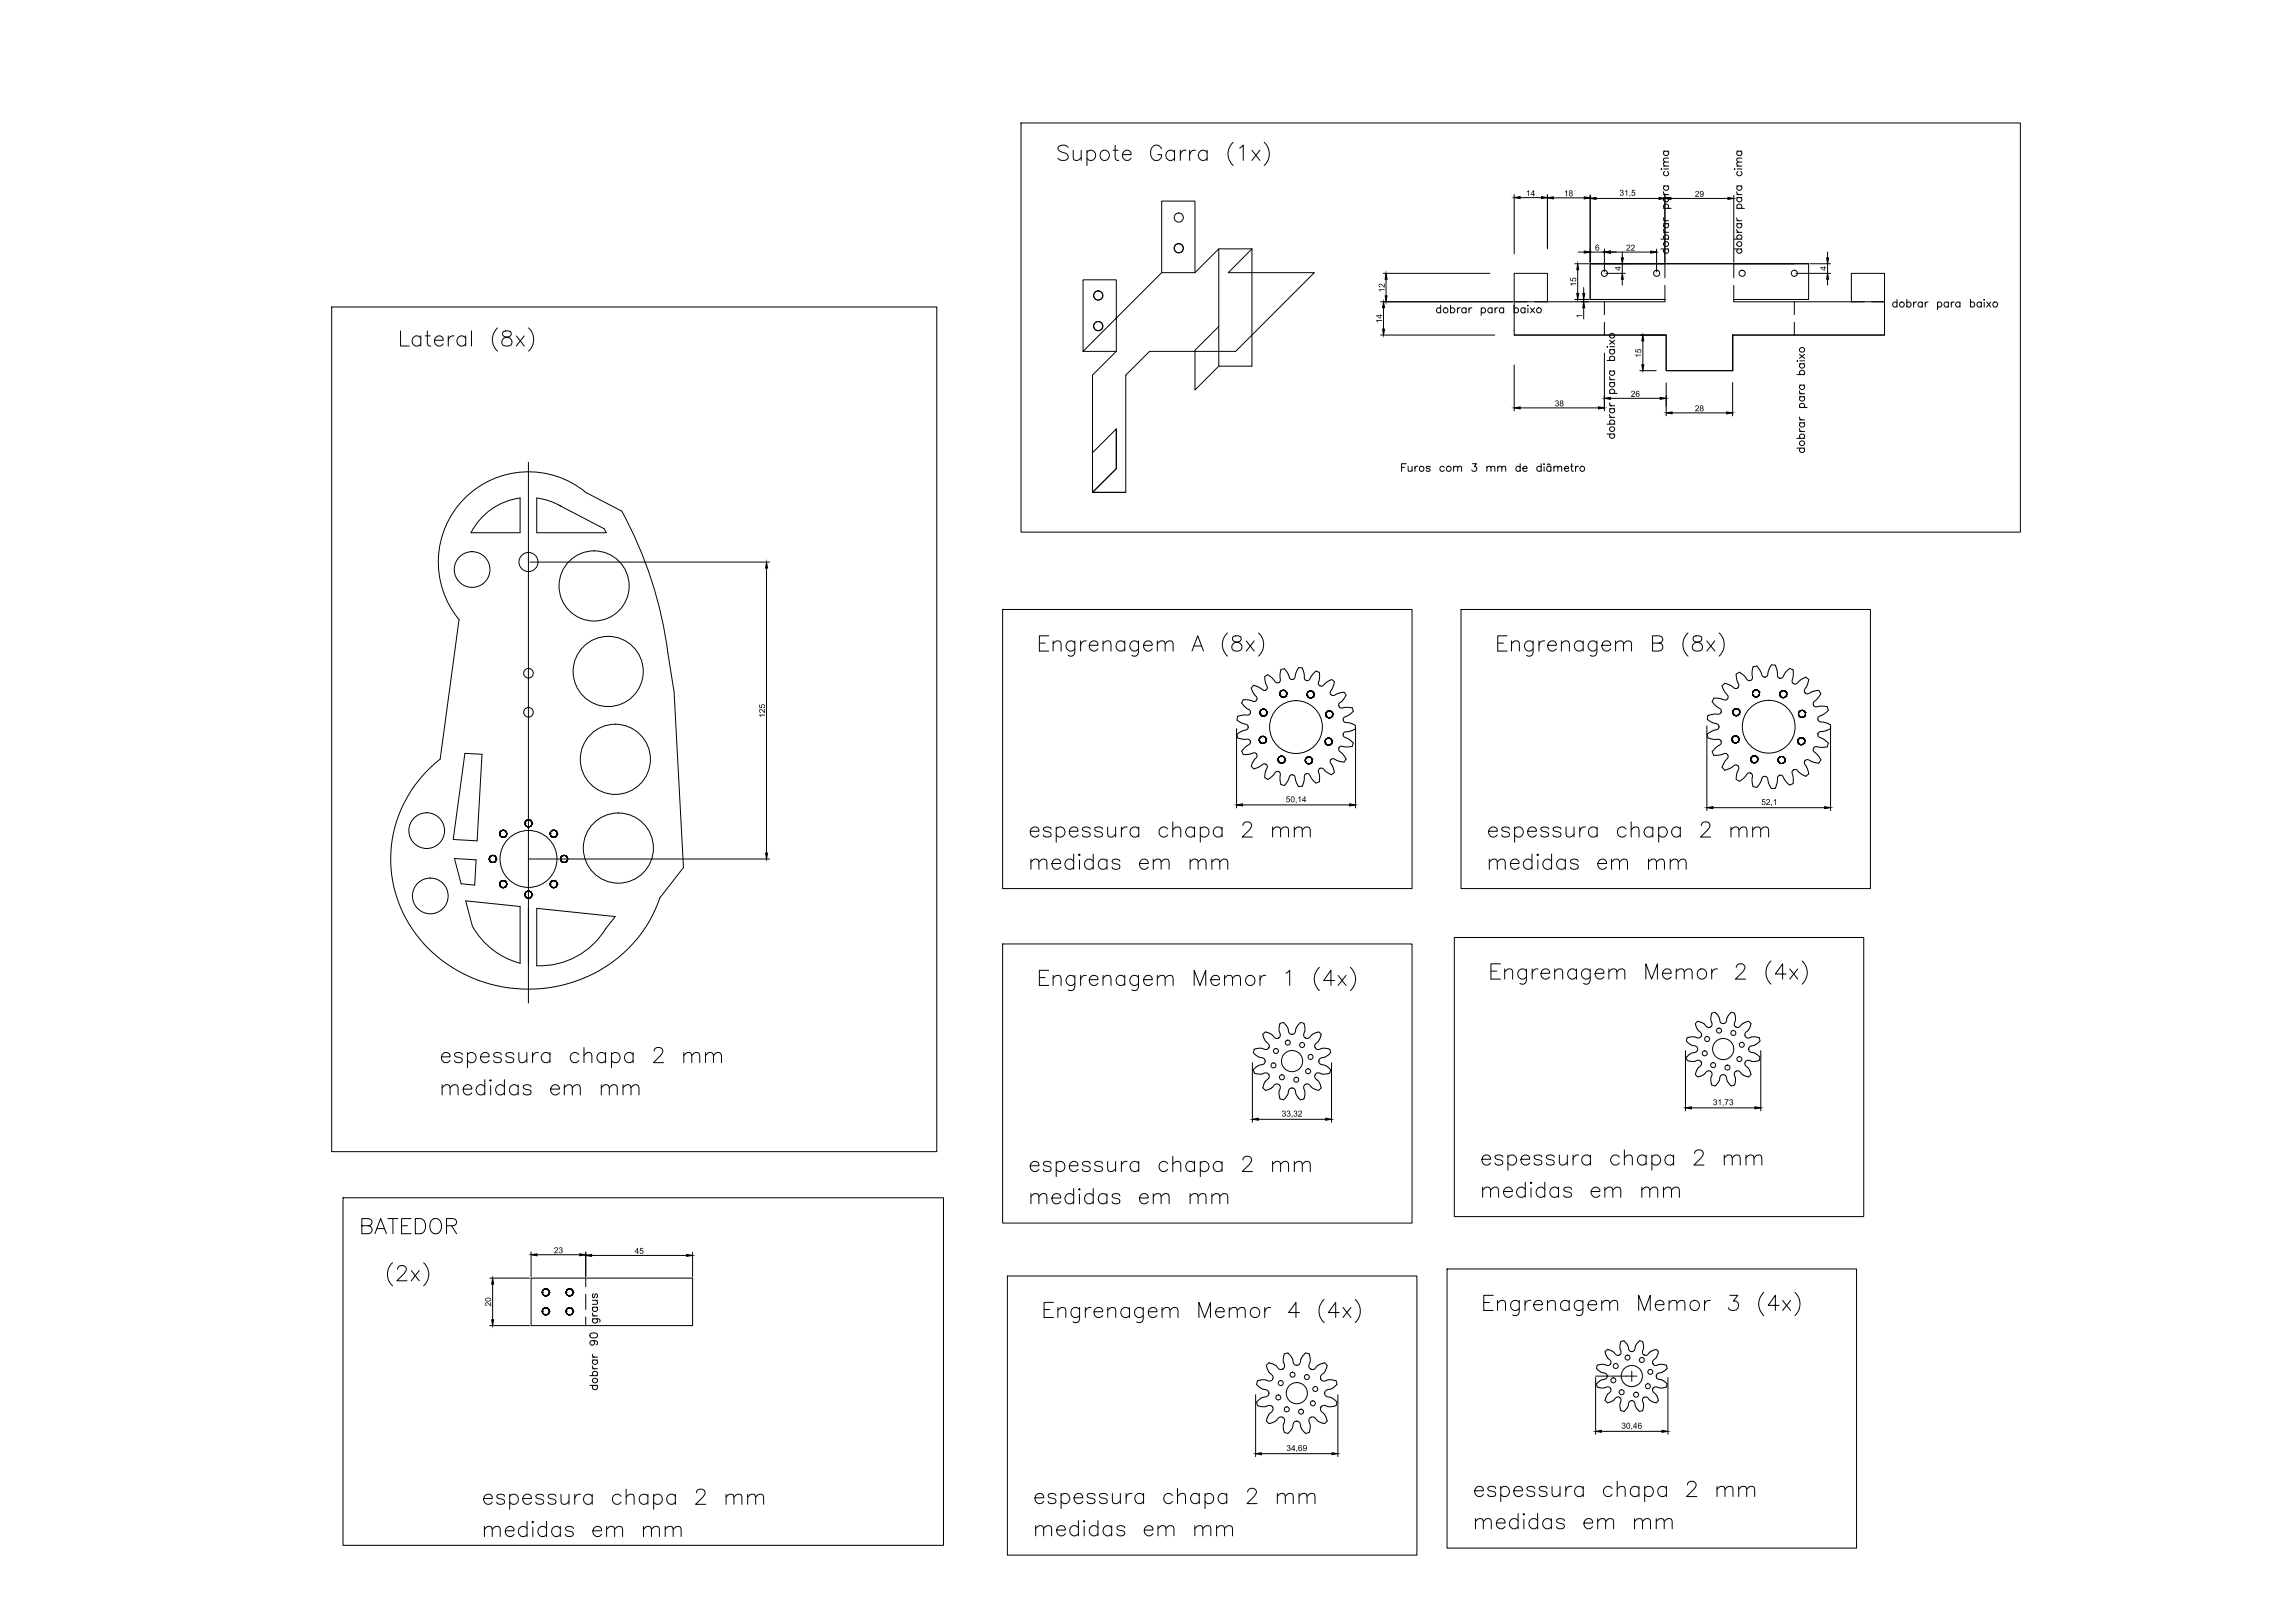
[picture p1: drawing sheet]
<svg xmlns="http://www.w3.org/2000/svg" width="841mm" height="594mm" viewBox="0 0 841 594" stroke-linecap="round" stroke-linejoin="round" font-family="sans-serif">
<!-- layer: 0 -->
<g fill="none" stroke="#000" stroke-width=".37">
<path d="M374.2 45h366.2v149.9h-366.2zM391.4 54a2.43 2.43 0 0 0-3.7 0 1.55 1.55 0 0 0 1.1 1.6l1.6 .5a1.38 1.38 0 0 1 1 1 1.38 1.38 0 0 1-.5 1.4 2.62 2.62 0 0 1-3.2-.5M393.3 55v2.7l.2 .8 1.4 .3 1.3-1.1M396.2 55v3.8M398.3 55.8a1.77 1.77 0 0 1 2.6-.2 1.77 1.77 0 0 1 0 2.6 1.77 1.77 0 0 1-2.6-.2M398.3 55v5.6M407.9 55h1.8M408.7 53.2v4.5l.2 .8 1.1 .3M411.3 56.6h3.2a1.64 1.64 0 0 0-1.9-1.7 1.64 1.64 0 0 0-1.3 2.3 1.7 1.7 0 0 0 1.3 1.6 1.7 1.7 0 0 0 1.9-.8M425.6 54.5a2.04 2.04 0 0 0-2.3-1.3 2.04 2.04 0 0 0-1.6 2.1 2.46 2.46 0 0 0 .5 2.6 2.46 2.46 0 0 0 2.6 .6l.8-1.1v-.8h-1.3M430.4 55.8a1.77 1.77 0 0 0-2.6-.2 1.77 1.77 0 0 0 0 2.6 1.77 1.77 0 0 0 2.6-.2M430.4 55v3.8"/>
<path d="M432.5 55v3.8M434.7 55a1.78 1.78 0 0 0-2.2 1.6M436 55v3.8M438.1 55a1.78 1.78 0 0 0-2.1 1.6M442.4 55.8a1.79 1.79 0 0 0-2.7-.2 1.79 1.79 0 0 0 0 2.6 1.79 1.79 0 0 0 2.7-.2M442.4 55v3.8M451.9 52.1a5.7 5.7 0 0 0 0 8.5M454.3 54.2l1.3-1v5.6M458.8 55l2.9 3.8M461.7 55l-2.9 3.8M463.3 52.1a5.7 5.7 0 0 1 0 8.5M609.6 55.4h1.9"/>
<path d="M610 55.4a.9 .9 0 0 0-.1 1.3 .9 .9 0 0 0 1.3 0 .9 .9 0 0 0-.1-1.3M611.5 59.4l-1.8 .1-.1 .7 .6 .6M611.5 57.9l-1.8 .1-.1 .7 .6 .7M636.5 55.4h1.8M636.9 55.4a.9 .9 0 0 0-.2 1.3 .9 .9 0 0 0 1.4 0 .9 .9 0 0 0-.2-1.3M638.3 59.4l-1.7 .1-.1 .7 .5 .6M638.3 57.9l-1.7 .1-.1 .7 .5 .7M554.9 71.3v21.7M557.1 72.4h7.8M567.1 71.3v19.8M569.2 72.5h11.4M582.7 71.4v24.7"/>
<path d="M584.9 72.7h23.1M608.7 61.9h.3zM609.6 79.8a.91 .91 0 0 0 .8 1.1M609.6 70.2a.87 .87 0 0 0 .8 1.1M609.6 76.3h2.8M609.6 72.3h1.9M609.6 71.3h1.9M609.6 68.1h1.9M609.6 60.8h1.9M609.7 61.9h1.8M610 76.3a.88 .88 0 0 1-.1-1.3 .88 .88 0 0 1 1.3 0 .88 .88 0 0 1-.1 1.3M610 72.3a.9 .9 0 0 0-.1 1.4 .9 .9 0 0 0 1.3 0 .9 .9 0 0 0-.1-1.4"/>
<path d="M610 68.1a.9 .9 0 0 0-.1 1.3 .9 .9 0 0 0 1.3 0 .9 .9 0 0 0-.1-1.3M610 62.8a.88 .88 0 0 0-.1 1.3 .88 .88 0 0 0 1.3 0 .88 .88 0 0 0-.1-1.3M610.1 71.6v24.5M612.3 72.7h20.9M635.4 71.6v24.5M635.6 61.9h.2zM636.5 79.8l.1 .6 .7 .5M636.5 70.2a.94 .94 0 0 0 .8 1.1M636.5 76.3h2.7M636.5 72.3h1.8M636.5 71.3h1.8M636.5 68.1h1.8"/>
<path d="M636.5 60.8h1.8M636.6 61.9h1.7M636.9 76.3a.88 .88 0 0 1-.1-1.3 .88 .88 0 0 1 1.3 0 .88 .88 0 0 1-.2 1.3M636.9 72.3a.9 .9 0 0 0-.2 1.4 .9 .9 0 0 0 1.4 0 .9 .9 0 0 0-.2-1.4M636.9 68.1a.9 .9 0 0 0-.2 1.3 .9 .9 0 0 0 1.4 0 .9 .9 0 0 0-.2-1.3M636.9 62.8a.88 .88 0 0 0-.1 1.3 .88 .88 0 0 0 1.3 0 .88 .88 0 0 0-.2-1.3M425.7 99.9v-26.2h12.2v26.2M437.9 99.9h-12.2l-28.8 28.8h12.2v-26.2h-12.2v26.2M437.9 99.9l8.7-8.8v43M446.6 91.1h12.2M458.8 91.1l-8.7 8.8h31.5l-28.8 28.8h-31.5l-8.7 8.7v42.9M458.8 91.1v43h-12.2l-8.7 8.7v-14.5l8.7-8.7"/>
<path d="M577.1 96.6h5.1M578.2 98.8v8.7M578.4 92.3h2.2M582.7 92.3h5.2M587.9 91.2v8.4M590.1 92.3h14.8M594.5 92.3v2.1M594.5 96.6v3.5M607.1 91.2v8.4M608.7 91.2h2.8M608.7 87.6h2.8M609.6 84a.91 .91 0 0 0 .8 1.1"/>
<path d="M609.6 85.1h1.9M609.6 81.9h1.9M609.6 80.9h1.9M610 91.2a.9 .9 0 0 0-.1 1.3 .9 .9 0 0 0 1.3 0 .9 .9 0 0 0-.1-1.3M610 87.6a.88 .88 0 0 1-.1-1.3 .88 .88 0 0 1 1.3 0 .88 .88 0 0 1-.1 1.3M610 81.9a.88 .88 0 0 0-.1 1.3 .88 .88 0 0 0 1.3 0 .88 .88 0 0 0-.1-1.3M610.1 96.6v5.2M635.4 96.6v5.2M635.6 91.2h2.7M635.6 87.6h2.7M636.5 84l.1 .7 .7 .4M636.5 85.1h1.8"/>
<path d="M636.5 81.9h1.8M636.5 80.9h1.8M636.9 91.2a.9 .9 0 0 0-.2 1.3 .9 .9 0 0 0 1.4 0 .9 .9 0 0 0-.2-1.3M636.9 87.6a.88 .88 0 0 1-.1-1.3 .88 .88 0 0 1 1.3 0 .88 .88 0 0 1-.2 1.3M636.9 81.9a.88 .88 0 0 0-.1 1.3 .88 .88 0 0 0 1.3 0 .88 .88 0 0 0-.2-1.3M663.3 96.6h7.5M669.7 92.3v2.1M669.7 96.6v3.5M121.6 112.4h221.7v309.4h-221.7zM505.9 110.5h48.4M506.9 100.1h39.1M507 112.7v7.9"/>
<path d="M507.9 102.3v6.1M528 113.2a.88 .88 0 0 0-1.3-.2 .88 .88 0 0 0 0 1.3 .88 .88 0 0 0 1.3-.1M528 111.8v2.8M531.6 113.2a.9 .9 0 0 1 1.3-.2 .9 .9 0 0 1 0 1.4 .9 .9 0 0 1-1.3-.2M531.6 111.8v2.8M534.1 112.7v1.9M535.1 112.7a.87 .87 0 0 0-1 .8M537.3 113.2a.9 .9 0 0 0-1.4-.2 .9 .9 0 0 0 0 1.4 .9 .9 0 0 0 1.4-.2M537.3 112.7v1.9M538.3 112.7v1.9M539.4 112.7a.87 .87 0 0 0-1.1 .8M542.8 113.2a.9 .9 0 0 1 1.3-.2 .9 .9 0 0 1 0 1.4 .9 .9 0 0 1-1.3-.2"/>
<path d="M542.8 112.7v2.8M546.8 113.2a.88 .88 0 0 0-1.3-.2 .88 .88 0 0 0 0 1.3 .88 .88 0 0 0 1.3-.1M546.8 112.7v1.9M547.8 112.7v1.9M548.9 112.7a.91 .91 0 0 0-1.1 .8M551 113.2a.88 .88 0 0 0-1.3-.2 .88 .88 0 0 0 0 1.3 .88 .88 0 0 0 1.3-.1M551 112.7v1.9M554.9 110.5v12.2h55.7M554.9 110.5v-10.4h12.2v10.4M554.9 113.2a.9 .9 0 0 1 1.3-.2 .9 .9 0 0 1 0 1.4 .9 .9 0 0 1-1.3-.2M558.9 113.2a.88 .88 0 0 0-1.3-.2 .88 .88 0 0 0 0 1.3 .88 .88 0 0 0 1.3-.1M558.9 112.7v1.9"/>
<path d="M559.8 111.9h.2zM559.9 112.9v1.7M560.8 112.7l1.5 1.9M562.3 112.7l-1.5 1.9M577.1 109.7h5.1M580.4 105.3v2.2M580.4 109.7v.8M580.4 112.7v4.1M587.9 110.5v4.7M587.9 118v4.7M588.5 100.1h7.1M594.5 102.3v2.1"/>
<path d="M610.1 104.5v6h-55.2M610.2 109.7h-27.5v-13.1h80.1v13.1h-27.4M635.4 104.5v6h55.2M657.5 110.5v4.7M657.5 118v4.7M658.1 100.1h12.7M669.7 102.3v2.1M678.4 110.5v-10.4h12.2v10.4M690.6 110.5v12.2h-55.7M695.2 111a.89 .89 0 0 0-1.4-.1 .89 .89 0 0 0 0 1.3 .89 .89 0 0 0 1.4-.1M695.2 109.7v2.8M698.8 111a.88 .88 0 0 1 1.3-.1 .88 .88 0 0 1 0 1.3 .88 .88 0 0 1-1.3-.1"/>
<path d="M698.8 109.7v2.8M701.3 110.6v1.9M702.3 110.6a.91 .91 0 0 0-1 .8M704.4 111a.88 .88 0 0 0-1.2-.1 .88 .88 0 0 0 0 1.3 .88 .88 0 0 0 1.2-.1M704.4 110.6v1.9M705.5 110.6v1.9M706.6 110.6a.91 .91 0 0 0-1.1 .8M710 111a.88 .88 0 0 1 1.3-.1 .88 .88 0 0 1 0 1.3 .88 .88 0 0 1-1.3-.1M710 110.6v2.8M714 111a.89 .89 0 0 0-1.3-.1 .89 .89 0 0 0 0 1.3 .89 .89 0 0 0 1.3-.1M714 110.6v1.9M715.1 110.6v1.9"/>
<path d="M716.1 110.6a.87 .87 0 0 0-1 .8M718.2 111a.89 .89 0 0 0-1.3-.1 .89 .89 0 0 0 0 1.3 .89 .89 0 0 0 1.3-.1M718.2 110.6v1.9M722.1 111a.88 .88 0 0 1 1.3-.1 .88 .88 0 0 1 0 1.3 .88 .88 0 0 1-1.3-.1M722.1 109.7v2.8M726.1 111a.89 .89 0 0 0-1.3-.1 .89 .89 0 0 0 0 1.3 .89 .89 0 0 0 1.3-.1M726.1 110.6v1.9M727.1 109.7v.2zM727.1 110.7v1.8M728.1 110.6l1.4 1.9M729.5 110.6l-1.4 1.9M146.8 121.2v5.5h3.2"/>
<path d="M154.2 123.8a1.77 1.77 0 0 0-2.6-.2 1.77 1.77 0 0 0 0 2.6 1.77 1.77 0 0 0 2.6-.3M154.2 123v3.7M155.8 123h1.9M156.6 121.2v4.5l.3 .8 1 .2M159.2 124.6h3.2a1.59 1.59 0 0 0-1.6-1.7 1.59 1.59 0 0 0-1.6 1.7 1.75 1.75 0 0 0 1.1 2 1.75 1.75 0 0 0 2.1-.7M164.3 123v3.7M166.4 123a1.86 1.86 0 0 0-2.1 1.6M170.7 123.8a1.79 1.79 0 0 0-2.7-.2 1.79 1.79 0 0 0 0 2.6 1.79 1.79 0 0 0 2.7-.3M170.7 123v3.7M172.8 121.2v5.5M182.3 120.1a5.7 5.7 0 0 0 0 8.5M184.4 121.5a1.14 1.14 0 0 0 .6 1.8 2.23 2.23 0 0 1 2.6 2.4l-.3 .5a2.19 2.19 0 0 1-3.4-.5 1.78 1.78 0 0 1 1.6-2.1l1-.3a1.14 1.14 0 0 0 .6-1.8l-.8-.3z"/>
<path d="M189.2 123l2.9 3.7M192.1 123l-2.9 3.7M193.7 120.1a5.7 5.7 0 0 1 0 8.5M409.1 128.7l-8.7 8.7v42.9M505.9 122.7h41.9M554.9 133.6v16.9M554.9 122.7h55.7M587.9 129.3v21.2M588.9 127h.3zM588.9 132h2.8M589.8 138a.87 .87 0 0 0 .8 1.1M589.8 139.1h1.9"/>
<path d="M589.8 135.9h1.9M589.8 128.1h1.9M589.8 124.6l1.9 1.5M590 127h1.7M590.2 135.9a.89 .89 0 0 0-.1 1.3 .89 .89 0 0 0 1.3 0 .89 .89 0 0 0-.1-1.3M590.2 132a.88 .88 0 0 1-.1-1.2 .88 .88 0 0 1 1.3 0 .88 .88 0 0 1-.1 1.2M590.2 128.1a.89 .89 0 0 0-.1 1.3 .89 .89 0 0 0 1.3 0 .89 .89 0 0 0-.1-1.3M591.7 124.6l-1.9 1.5M600.9 135.8h6M602 124.9v8.7M610.6 122.7v13.1h24.3M634.9 122.7v13.1v-13.1"/>
<path d="M634.9 122.7v13.1v-13.1h55.7M634.9 122.7v13.1M658.5 132.2h.3zM658.5 137.2h2.8M659.4 133.2h1.9M659.4 129.8l1.9 1.4M659.6 132.2h1.7M659.9 137.2a.88 .88 0 0 1-.2-1.3 .88 .88 0 0 1 1.3 0 .88 .88 0 0 1-.1 1.3M659.9 133.2a.9 .9 0 0 0-.2 1.3 .9 .9 0 0 0 1.4 0 .9 .9 0 0 0-.2-1.3M661.3 129.8l-1.9 1.4M409.1 157.1v14.6l-8.7 8.6M557.1 149.4h28.7"/>
<path d="M588.9 159h2.8M588.9 155.4h2.8M589.8 151.8a.87 .87 0 0 0 .8 1.1M589.8 147.6a.91 .91 0 0 0 .8 1M589.8 152.9h1.9M589.8 149.7h1.9M589.8 148.6h1.9M589.8 144.1h2.8M589.8 140.1h1.9M590.1 145.9h18.3M590.2 159a.89 .89 0 0 0-.1 1.3 .89 .89 0 0 0 1.3 0 .89 .89 0 0 0-.1-1.3M590.2 155.4a.88 .88 0 0 1-.1-1.3 .88 .88 0 0 1 1.3 0 .88 .88 0 0 1-.1 1.3"/>
<path d="M590.2 149.7a.88 .88 0 0 0-.1 1.3 .88 .88 0 0 0 1.3 0 .88 .88 0 0 0-.1-1.3M590.2 144.1a.88 .88 0 0 1-.1-1.3 .88 .88 0 0 1 1.3 0 .88 .88 0 0 1-.1 1.3M590.2 140.1a.89 .89 0 0 0-.1 1.3 .89 .89 0 0 0 1.3 0 .89 .89 0 0 0-.1-1.3M610.6 140.3v12M612.7 151.2h20.1M634.9 140.1v12.2M659.4 157a.87 .87 0 0 0 .8 1M659.4 152.7a.91 .91 0 0 0 .8 1.1M659.4 143.2a.87 .87 0 0 0 .8 1M659.4 158h1.9M659.4 154.9h1.9M659.4 153.8h1.9"/>
<path d="M659.4 149.3h2.8M659.4 145.3h1.9M659.4 144.2h1.9M659.4 141.1h1.9M659.9 154.9a.88 .88 0 0 0-.2 1.2 .88 .88 0 0 0 1.3 0 .88 .88 0 0 0-.1-1.2M659.9 149.3a.88 .88 0 0 1-.2-1.3 .88 .88 0 0 1 1.3 0 .88 .88 0 0 1-.1 1.3M659.9 145.3a.9 .9 0 0 0-.2 1.3 .9 .9 0 0 0 1.4 0 .9 .9 0 0 0-.2-1.3M659.9 141.1a.9 .9 0 0 0-.2 1.3 .9 .9 0 0 0 1.4 0 .9 .9 0 0 0-.2-1.3M193.6 169.3v198.1M400.4 165.8l8.7-8.7v14.6l-8.7 8.6h12.2M513.6 171.2h1.1M515.3 169.8h-1.7v2.8"/>
<path d="M516 170.8l.1 1.7 .7 .1 .7-.5M517.5 170.8v1.8M518.5 170.8v1.8M519.6 170.8a.87 .87 0 0 0-1.1 .8M524.1 171.2a.7 .7 0 0 0-.8-.5 .7 .7 0 0 0-.6 .8l1.2 .3 .2 .5a.88 .88 0 0 1-1.5 0M529.3 171.2a.9 .9 0 0 0-1.4-.1 .9 .9 0 0 0 0 1.3 .9 .9 0 0 0 1.4-.1M532.7 171.3l.7-.5 .6 .1 .2 1.7M532.7 170.8v1.8M534.2 171.3l.6-.5 .7 .1 .1 1.7M539.6 169.8h1.4l-.7 1.1a.93 .93 0 0 1 .7 1.5 .93 .93 0 0 1-1.7-.3M544.9 171.3l.7-.5 .6 .1 .2 1.7M544.9 170.8v1.8"/>
<path d="M546.4 171.3l.6-.5 .7 .1 .1 1.7M548.9 171.3l.6-.5 .7 .1 .1 1.7M548.9 170.8v1.8M550.3 171.3l.7-.5 .7 .1 .1 1.7M557.1 171.2a.88 .88 0 0 0-1.3-.1 .88 .88 0 0 0 0 1.3 .88 .88 0 0 0 1.3-.1M557.1 169.8v2.8M558 171.6h1.6a.9 .9 0 0 0-1-.7 .9 .9 0 0 0-.8 .9 .9 .9 0 0 0 .9 .8l.9-.3M564.8 171.2a.9 .9 0 0 0-1.3-.1 .9 .9 0 0 0 0 1.3 .9 .9 0 0 0 1.3-.1M564.8 169.8v2.8M565.8 169.8v.3zM565.8 170.9v1.7M567 170.3l.6-.5 .5 .5"/>
<path d="M568.3 171.2a.88 .88 0 0 0-1.3-.1 .88 .88 0 0 0 0 1.3 .88 .88 0 0 0 1.3-.1M568.3 170.8v1.8M569.4 171.3l.7-.5 .7 .1 .1 1.7M569.4 170.8v1.8M570.9 171.3l.7-.5 .6 .1 .1 1.7M573.2 171.6h1.7a.89 .89 0 0 0-1.5-.6 .89 .89 0 0 0 .3 1.5l.6 .1 .6-.3M575.5 170.8h1M575.9 169.8v2.3l.1 .4 .6 .1M577.4 170.8v1.8M578.5 170.8a.93 .93 0 0 0-1.1 .8M658.5 164.1h2.8M658.5 160.6h2.8"/>
<path d="M659.9 164.1a.9 .9 0 0 0-.2 1.4 .9 .9 0 0 0 1.4 0 .9 .9 0 0 0-.2-1.4M659.9 160.6a.9 .9 0 0 1-.2-1.4 .9 .9 0 0 1 1.4 0 .9 .9 0 0 1-.2 1.4M190.6 182.4v12.7h-18M190.6 182.4a23.6 23.6 0 0 0-18 12.7M204.9 185l16.5 8.7 .8 1.4h-25.5v-12.7a23.6 23.6 0 0 1 8.9 3M400.4 180.3h12.2M194.2 205.9h87.8M280.9 208.1v104.4M168.2 227l-6.9 51a46.1 46.1 0 0 0 4.3 76.2 52.1 52.1 0 0 0 71.6-15.4l3-5.8 1.6-4.1 8.7-11.1-3.5-64.3-2.2-14.1M168.3 227a33 33 0 0 1 1.9-44.4 33 33 0 0 1 44.4-2.3l13.2 6.8a148.7 148.7 0 0 1 17 52.3M367.4 223.2h150.1v102.3h-150.1zM380.9 235.5h2.1"/>
<path d="M384.3 232.9h-3.4v5.6h3.4M385.9 235.8l1.3-1.1 1.3 .3 .3 .8v2.7M385.9 234.7v3.8M393.9 234.7v4.3a1.48 1.48 0 0 1-2.4 1M393.9 235.5a1.79 1.79 0 0 0-2.7-.2 1.79 1.79 0 0 0 0 2.6 1.79 1.79 0 0 0 2.7-.2M396 234.7v3.8M398.1 234.7a1.73 1.73 0 0 0-2.1 1.6M399.2 236.3h3.2a1.64 1.64 0 0 0-1.9-1.6 1.64 1.64 0 0 0-1.3 2.2 1.7 1.7 0 0 0 1.3 1.6 1.7 1.7 0 0 0 1.9-.8M404.2 235.8l1.3-1.1 1.3 .3 .3 .8v2.7M404.2 234.7v3.8M412.2 235.5a1.77 1.77 0 0 0-2.6-.2 1.77 1.77 0 0 0 0 2.6 1.77 1.77 0 0 0 2.6-.2M412.2 234.7v3.8"/>
<path d="M417.2 234.7v4.3a1.48 1.48 0 0 1-2.4 1M417.2 235.5a1.77 1.77 0 0 0-2.6-.2 1.77 1.77 0 0 0 0 2.6 1.77 1.77 0 0 0 2.6-.2M419.1 236.3h3.1a1.64 1.64 0 0 0-1.9-1.6 1.64 1.64 0 0 0-1.2 2.2 1.7 1.7 0 0 0 1.3 1.6 1.7 1.7 0 0 0 1.8-.8M424.1 235.8l1.3-1.1 1.3 .3 .3 .8v2.7M424.1 234.7v3.8M427 235.8l1.3-1.1 1.4 .3 .2 .8v2.7M436.8 238.5l2.1-5.6 2.1 5.6M437.6 236.6h2.7M449.8 231.8a5.7 5.7 0 0 0 0 8.5M451.9 233.1a1.14 1.14 0 0 0 .6 1.9 2.51 2.51 0 0 1 2.6 1.6 1.45 1.45 0 0 1-1.3 1.9h-1.1a1.59 1.59 0 0 1-1.4-1.7 1.59 1.59 0 0 1 1.7-1.5l1-.3a1.14 1.14 0 0 0 .6-1.9l-.8-.2zM456.7 234.7l2.9 3.8M459.6 234.7l-2.9 3.8"/>
<path d="M461.2 231.8a5.7 5.7 0 0 1 0 8.5M535.4 223.2h150v102.3h-150zM548.9 235.5h2.1M552.3 232.9h-3.4v5.6h3.4M553.9 235.8l1.3-1.1 1.3 .3 .3 .8v2.7M553.9 234.7v3.8M561.8 234.7v4.3a1.44 1.44 0 0 1-.8 1.2 1.44 1.44 0 0 1-1.6-.2M561.8 235.5a1.77 1.77 0 0 0-2.6-.2 1.77 1.77 0 0 0 0 2.6 1.77 1.77 0 0 0 2.6-.2M564 234.7v3.8M566.1 234.7a1.73 1.73 0 0 0-2.1 1.6M567.2 236.3h3.1a1.64 1.64 0 0 0-1.9-1.6 1.64 1.64 0 0 0-1.2 2.2 1.7 1.7 0 0 0 1.2 1.6 1.7 1.7 0 0 0 1.9-.8M572.2 235.8l1.3-1.1 1.3 .3 .3 .8v2.7"/>
<path d="M572.2 234.7v3.8M580.2 235.5a1.79 1.79 0 0 0-2.7-.2 1.79 1.79 0 0 0 0 2.6 1.79 1.79 0 0 0 2.7-.2M580.2 234.7v3.8M585.2 234.7v4.3a1.48 1.48 0 0 1-2.4 1M585.2 235.5a1.79 1.79 0 0 0-2.7-.2 1.79 1.79 0 0 0 0 2.6 1.79 1.79 0 0 0 2.7-.2M587 236.3h3.2a1.61 1.61 0 0 0-1.6-1.7 1.61 1.61 0 0 0-1.6 1.7 1.78 1.78 0 0 0 1.1 2 1.78 1.78 0 0 0 2.1-.6M592 235.8l1.4-1.1 1.3 .3 .3 .8v2.7M592 234.7v3.8M595 235.8l1.3-1.1 1.3 .3 .3 .8v2.7M605.6 235.5h2.4a1.44 1.44 0 0 0 1.3-1.6l-.5-.8-.8-.2h-2.4v5.6h2.4a1.46 1.46 0 0 0 1.4-1.5 1.46 1.46 0 0 0-1.4-1.5M618.6 231.8a5.7 5.7 0 0 0 0 8.5M620.7 233.1a1.15 1.15 0 0 0 .5 1.9 2.63 2.63 0 0 1 2.7 1.6 1.45 1.45 0 0 1-1.3 1.9 1.86 1.86 0 0 1-2.4-1.1 1.8 1.8 0 0 1 1.6-2.1l1-.3a1.14 1.14 0 0 0 .6-1.9l-.8-.2z"/>
<path d="M625.5 234.7l2.9 3.8M628.4 234.7l-2.9 3.8M630 231.8a5.7 5.7 0 0 1 0 8.5M458.5 252l1-1 1.9 .7 1.5 1.1 .6 .1 .5-.3M458.5 252l1 2.2 1.1 1.3-.1 .9-.6 .5-2.8-.6h-1.5l-.1 .2a.75 .75 0 0 0-.3 1.2l1.2 1.4 1.7 1.2 .1 .8M463.2 259.7h.1M464.1 252.5l-.1 .1M464.6 247.1l-1.1 .7 .1 1.7 .8 2.2-.3 .9M464.6 247.1l1.6 1.2 1.3 1.6 .9 .2M468.6 250h-.2M469 254.6h.1M469.2 253.3h.1"/>
<path d="M470 255.4h.1M470.4 252.9h.1M470.7 245l1.2 1.6 .7 1.8 .9 .5M470.7 244.9l-1.3 .3-.3 1.7 .1 2.4-.6 .7M471.3 255h.1M471.4 253.7h.1M473.7 248.8l-.2 .1M475.9 244.6l-.9 1.7-.5 2-.8 .6M475.9 244.5l1.3 .1M477.2 244.7l.7 1.8 .1 2 .6 .7 1.1-.1 1.1-1.8 1.2-1.3a.75 .75 0 0 1 1.2 .1l.3 .2M479 254.8h.1M479.2 253.6h.1"/>
<path d="M480 255.7h.1M480.4 253.1h.1M481.3 255.2h.1M481.4 253.9h.1M483.5 246.3v2.2l-.4 1.9 .5 .7M483.6 251.1l.2 .1M487.9 248.9l-1.7 1-1.4 1.3h-1M488 248.9l1 .8M489 249.7l-.5 1.9-1 1.8 .1 .8 .5 .5 .6 .1 1.5-.8 2-.5a.76 .76 0 0 1 .9 .8l.2 .3-.9 1.4-1.7 1.8v1l.7 .5 1.5-.2 2.6 .1 .4 1.4-1.7 1.4-1.7 .8-.3 .9M631.1 251.2l.8 2 1.3 1.7-.1 1-.8 .5-2.6-.7h-1.5l-.3 .3a.76 .76 0 0 0-.3 1.2l1.1 1.3 1.9 1.3 .1 .9M636.4 259.6h.1M642.3 254.5h.1"/>
<path d="M642.5 253.2h.1M643.3 255.3h.1M643.7 252.7h.1M644.5 254.8h.1M644.7 253.5h.1M652.2 254.7h.1M652.3 248.4l-.9-.6-.2-2.3-.6-1.9-1.4-.1-1 1.9-.6 2.2-.9 .4-.9-.4-.7-1.9-1.3-1.8-1.4 .5-.4 1.9 .2 2-.5 .8h-1.2l-1.1-1.4-2-1.5-1.2 .7 .2 1.9 .8 2.1v.6l-.5 .5-1 .1-1.5-1.1-2.1-.7-1 1M652.3 248.4l1-.3 1-1.8 1.5-1.5 1.3 .6 .1 2.2-.5 2.1 .7 .7h.9l1.6-1.4 1.8-1 1.1 1-.5 1.9-1 1.8-.1 .6 .4 .6M652.5 253.4h.1M653.3 255.5h.1M653.7 253h.1M654.5 255.1h.1"/>
<path d="M654.7 253.8h.1M661.6 253.9l.7 .3 2.7-1.1 1.5-.3 .2 .3a.78 .78 0 0 1 .4 1.2l-1.1 1.6-1.4 1.4v1l.8 .6 1.7-.3 2.5 .2 .4 1.3M170.4 275.9l6.2 .4-1.7 31.7-8.8-.5zM453.2 266.9v29M453.3 263.7l1.9 1.2 1.8 .5 .4 .8M455 275.1l.8 1.3 2-.1 1.6-.6 1 .4M457.4 266.4l-.6 .9-1.9 .6-1.6 1 .2 1.4 2 .5h2l.7 .8-.2 .9-1.6 1.1-1.4 1.6M457.4 266.2v.2M458.2 261l-.6 .9h-2.3l-1.8 .5-.2 1.3M460.4 276.1l.1 .1M460.5 276.3l.1 .9-1.3 1.6-.7 1.6 .4 .7 .5 .5 2-.8 1.4-1 1 .2M461.5 271.5h.1"/>
<path d="M461.7 270.2h.1M461.8 261.5h.1M462 260.2h.1M462.5 272.3h.1M462.8 262.3h.1M462.9 269.7h.1M463.7 271.8h.1M463.9 279.9l.2 .2M463.9 270.6h.1M464 261.8h.1M464.2 260.6h.1M468.4 278.7h.1"/>
<path d="M468.6 277.4h.1M469.4 279.5h.1M469.8 276.9h.1M470.6 279.1h.1M470.8 277.8h.1M478.4 279h.1M478.6 277.7h.1M479.4 279.8h.1M479.8 277.2h.1M480.6 279.3h.1M480.8 278h.1M485.6 272.1h.1"/>
<path d="M485.8 270.8h.1M485.9 262.1h.1M486.1 260.8h.1M486.6 272.9h.1M486.9 262.9h.1M487.1 270.3h.1M487.3 260.4h.1M487.9 272.5h.1M488.1 271.2h.1M488.1 262.5h.1M488.3 261.2h.1M492.2 269l.3 .9 2.3 1.2 1.1 1-.1 .3-.3 1-2.2 .2-1.8-.3-.6 .3-.3 .6 .1 .7 1.3 1.2 1.3 1.9-.8 1.1-1.8-.3-2-.9-.9 .2-.4 .7 .1 .5 1.1 1.9 .4 1.7-1 .8"/>
<path d="M492.2 263.8l.6 .7 2.1 .4 1.8 .7M496.7 267l-1.9 .8-2 .3-.4 .4-.2 .5M496.7 265.6v1.4M496.8 266.9v29M625.5 265.9v31M629.9 266.3l-.5 .9-2 .6-1.5 .9a.78 .78 0 0 0-.1 1.2l.2 .4 1.4 .4 2.6 .1 .7 .7-.1 1-1.7 1.2-1.5 1.7 .6 1.2M630.8 260.7l-.2 .5-.7 .4-1.8-.1-2.3 .6-.2 1.4 1.8 1.1 1.9 .6 .5 .4 .1 .7M633.2 276.6l.1 .8-1.5 1.9-.7 1.8 1 1 2.1-.8 1.5-1.1 1.1 .2 .4 1.1-.8 2-.2 2 1.2 .6M633.2 276.5l-.6-.5h-.6l-1.8 .6h-2.2M634.8 271.3h.1M635 270h.1M635 261.3h.1"/>
<path d="M635.2 260.1h.1M635.8 272.2h.1M636 262.2h.1M636.2 269.6h.1M637 271.7h.1M637.2 270.4h.1M637.3 261.7h.1M637.4 260.4h.1M641.6 278.6h.1M641.8 277.3h.1M642.6 279.4h.1M643.1 276.8h.1"/>
<path d="M643.9 278.9h.1M644.1 277.6h.1M651.6 278.8h.1M651.8 277.5h.1M652.6 279.7h.1M653 277.1h.1M653.9 279.2h.1M654.1 277.9h.1M658.8 271.9h.1M659.1 270.7h.1M659.1 262h.1M659.3 260.7h.1"/>
<path d="M659.9 272.8h.1M660.2 262.8h.1M660.3 270.2h.1M660.5 260.2h.1M661.1 272.3h.1M661.3 271h.1M661.3 262.3h.1M661.6 261h.1M661.6 278.5l-.4 1 1.1 1.9 .5 1.9-1.1 1M666.2 263.3v.2M666.2 269l.4 .9 1.9 1 1.5 1.3M666.2 263.6l.6 .7 2.3 .4 1.7 .8v1.4l-1.9 .8-2.1 .4-.6 .9"/>
<path d="M667.3 278.4l-.8 1.1-1.9-.3-2.1-1-.9 .3M669.6 273.5l-2.7 .2-1.6-.2-.7 .6v1l1.4 1.3 1.3 2M670 272.2l-.4 1.3M670 260.1l-1.4 1.3-2.1 1.1-.3 .9M670.8 266v30.9M455.3 294.8h39.3M464.1 280.1l.3 .9-.8 2-.1 1.8 1.2 .7 1.4-1.1 1.3-1.6 .5-.3 .7 .1 .6 .8-.1 2.4 .3 1.6 1.4 .3 1.1-1.5 .9-2.1 .9-.3M473.7 283.8l.8 .5 .5 2 .9 1.8M477.2 288l-1.3 .1M478.7 283.4l-.7 .7-.1 2-.7 1.9M478.7 283.4l1 .1 1.1 1.8 1.2 1.3a.73 .73 0 0 0 1.2-.2l.3-.1M483.6 281.6l-.5 .6 .5 2.4-.1 1.7"/>
<path d="M483.7 281.5h-.1M483.8 281.4h.9l1.6 1.5 1.6 .9M483.8 281.4l-.1 .1M627.7 295.8h41M661.8 284.4l-1.8-.9-1.7-1.6h-.9l-.7 .7 .5 2.2-.1 2.2-1.3 .5-1.5-1.5-1.1-1.8-1-.2-.8 .6-.2 2.2-.7 1.9-1.3 .1-1.1-1.9-.5-2.1-.7-.4-1.1 .4-.8 2-1.2 1.6-1.4-.3-.4-2 .2-2.3-1-.8-.8 .3-1.5 1.8-1.5 1.1M166.6 314.5l7.9 .4-.5 9.3-5-.5zM179.3 314.6h.1M179.9 315.8h.1M179.9 313.5h.1M181.2 315.8h.1M181.2 313.5h.1M181.9 314.6h.1"/>
<path d="M183.1 305.4h.1M183.7 306.5h.1M183.7 304.2h.1M185.1 306.5h.1M185.1 304.2h.1M185.7 305.4h.1M192.3 301.6h.1M193 302.7h.1M193 300.4h.1M193.6 314.6h.1M194.2 314.6h87.8M194.3 302.7h.1"/>
<path d="M194.3 300.4h.1M194.9 301.6h.1M201.6 305.4h.1M202.2 306.5h.1M202.2 304.2h.1M203.5 306.5h.1M203.5 304.2h.1M204.2 305.4h.1M205.4 314.6h.1M206.1 315.8h.1M206.1 313.5h.1M207.3 315.8h.1"/>
<path d="M207.3 313.5h.1M208 314.6h.1M377.5 304.5h3.2a1.64 1.64 0 0 0-1.9-1.7 1.64 1.64 0 0 0-1.3 2.2 1.7 1.7 0 0 0 1.3 1.6 1.7 1.7 0 0 0 1.9-.8M377.8 315.7l1.3-1 1.4 .3 .2 .7v2.7M377.8 314.7v3.7M380.7 315.7l1.3-1 1.4 .3 .2 .7v2.7M385.2 303.7a1.69 1.69 0 0 0-2.9 0l.3 .5 2.4 .8 .2 .8a1.64 1.64 0 0 1-2.9 0M385.5 316.3h3.2a1.64 1.64 0 0 0-1.9-1.7 1.64 1.64 0 0 0-1.3 2.2 1.7 1.7 0 0 0 1.3 1.6 1.7 1.7 0 0 0 1.9-.8M387.1 303.7a1.77 1.77 0 0 1 2.6-.3 1.77 1.77 0 0 1 0 2.6 1.77 1.77 0 0 1-2.6-.2M387.1 302.9v5.5M391.9 304.5h3.1a1.64 1.64 0 0 0-1.9-1.7 1.64 1.64 0 0 0-1.2 2.2 1.7 1.7 0 0 0 1.3 1.6 1.7 1.7 0 0 0 1.8-.8M393.5 315.5a1.79 1.79 0 0 0-2.7-.3 1.79 1.79 0 0 0 0 2.7 1.79 1.79 0 0 0 2.7-.3"/>
<path d="M393.5 312.8v5.6M395.6 312.8l.2 .3-.2 .3-.3-.3zM395.6 315v3.4M399.6 303.7a1.72 1.72 0 0 0-3 0l.3 .5 2.4 .8 .3 .8a1.68 1.68 0 0 1-3 0M400.6 315.5a1.77 1.77 0 0 0-2.6-.3 1.77 1.77 0 0 0 0 2.6 1.77 1.77 0 0 0 2.6-.2M400.6 312.8v5.6M404 303.7a1.72 1.72 0 0 0-2.9 0l.3 .5 2.4 .8 .2 .8a1.68 1.68 0 0 1-2.9 0M405.7 315.5a1.77 1.77 0 0 0-2.7-.3 1.77 1.77 0 0 0 0 2.6 1.77 1.77 0 0 0 2.7-.2M405.7 314.7v3.7M405.9 302.9v2.6l.3 .8 1.3 .3 1.3-1.1M408.8 302.9v3.7M410.4 315.5a1.64 1.64 0 0 0-2.9 0l.3 .5 .5 .3 1.8 .5 .3 .8a1.64 1.64 0 0 1-2.9 0"/>
<path d="M410.9 302.9v3.7M413.1 302.9a1.78 1.78 0 0 0-2.2 1.6M417.3 303.7a1.77 1.77 0 0 0-2.6-.3 1.77 1.77 0 0 0 0 2.6 1.77 1.77 0 0 0 2.6-.2M417.3 302.9v3.7M417.6 316.3h3.2a1.64 1.64 0 0 0-1.9-1.7 1.64 1.64 0 0 0-1.3 2.2 1.7 1.7 0 0 0 1.3 1.6 1.7 1.7 0 0 0 1.9-.8M422.6 315.7l1.3-1 1.4 .3 .2 .7v2.7M422.6 314.7v3.7M425.5 315.7l1.4-1 1.3 .3 .2 .7v2.7M427.9 303.7a1.77 1.77 0 0 0-2.6-.3 1.77 1.77 0 0 0 0 2.6 1.77 1.77 0 0 0 2.6-.2M429.8 304l1.3-1.1 1.3 .2 .3 .9v2.6M429.8 301v5.6M436.1 315.7l1.3-1 1.4 .3 .3 .7v2.7"/>
<path d="M436.1 314.7v3.7M437.7 303.7a1.79 1.79 0 0 0-2.6-.3 1.79 1.79 0 0 0 0 2.6 1.79 1.79 0 0 0 2.6-.2M437.7 302.9v3.7M439.1 315.7l1.3-1 1.3 .3 .3 .7v2.7M439.9 303.7a1.77 1.77 0 0 1 2.6-.3 1.77 1.77 0 0 1 0 2.6 1.77 1.77 0 0 1-2.6-.2M439.9 302.9v5.5M444.1 315.7l1.3-1 1.3 .3 .3 .7v2.7M444.1 314.7v3.7M447 315.7l1.3-1 1.3 .3 .3 .7v2.7M447.8 303.7a1.79 1.79 0 0 0-2.6-.3 1.79 1.79 0 0 0 0 2.6 1.79 1.79 0 0 0 2.6-.2M447.8 302.9v3.7M455.5 302.3a1.31 1.31 0 0 1 1-1.3h1.1a1.34 1.34 0 0 1 .8 2.1l-3.2 3.5h3.7"/>
<path d="M466.4 304l1.3-1.1 1.3 .2 .3 .9v2.6M466.4 302.9v3.7M469.3 304l1.3-1.1 1.3 .2 .3 .9v2.6M474.3 304l1.3-1.1 1.4 .2 .2 .9v2.6M474.3 302.9v3.7M477.2 304l1.4-1.1 1.3 .2 .3 .9v2.6M545.5 304.5h3.2a1.64 1.64 0 0 0-1.9-1.7 1.64 1.64 0 0 0-1.3 2.2 1.7 1.7 0 0 0 1.3 1.6 1.7 1.7 0 0 0 1.9-.8M545.8 315.7l1.3-1 1.3 .3 .3 .7v2.7M545.8 314.7v3.7M548.7 315.7l1.3-1 1.3 .3 .3 .7v2.7M553.2 303.7a1.72 1.72 0 0 0-2.9 0l.3 .5 2.3 .8 .3 .8a1.68 1.68 0 0 1-2.9 0M553.5 316.3h3.2a1.64 1.64 0 0 0-1.9-1.7 1.64 1.64 0 0 0-1.3 2.2 1.7 1.7 0 0 0 1.3 1.6 1.7 1.7 0 0 0 1.9-.8"/>
<path d="M555 303.7a1.77 1.77 0 0 1 2.7-.3 1.77 1.77 0 0 1 0 2.6 1.77 1.77 0 0 1-2.7-.2M555 302.9v5.5M559.8 304.5h3.2a1.64 1.64 0 0 0-1.9-1.7 1.64 1.64 0 0 0-1.3 2.2 1.7 1.7 0 0 0 1.3 1.6 1.7 1.7 0 0 0 1.9-.8M561.4 315.5a1.77 1.77 0 0 0-2.6-.3 1.77 1.77 0 0 0 0 2.6 1.77 1.77 0 0 0 2.6-.2M561.4 312.8v5.6M563.6 312.8l.2 .3-.2 .3-.3-.3zM563.6 315v3.4M567.5 303.7a1.73 1.73 0 0 0-2.9 0l.3 .5 2.3 .8 .3 .8a1.69 1.69 0 0 1-2.9 0M568.6 315.5a1.79 1.79 0 0 0-2.7-.3 1.79 1.79 0 0 0 0 2.7 1.79 1.79 0 0 0 2.7-.3M568.6 312.8v5.6M572 303.7a1.72 1.72 0 0 0-2.9 0l.3 .5 2.4 .8 .2 .8a1.68 1.68 0 0 1-2.9 0M573.6 315.5a1.79 1.79 0 0 0-2.6-.3 1.79 1.79 0 0 0 0 2.7 1.79 1.79 0 0 0 2.6-.3"/>
<path d="M573.6 314.7v3.7M573.9 302.9v2.6l.2 .8 1.4 .3 1.3-1.1M576.8 302.9v3.7M578.4 315.5a1.68 1.68 0 0 0-2.9 0l.8 .8 1.8 .5 .3 .8a1.68 1.68 0 0 1-2.9 0M578.9 302.9v3.7M581 302.9a1.78 1.78 0 0 0-2.1 1.6M585.3 303.7a1.77 1.77 0 0 0-2.6-.3 1.77 1.77 0 0 0 0 2.6 1.77 1.77 0 0 0 2.6-.2M585.3 302.9v3.7M585.5 316.3h3.2a1.61 1.61 0 0 0-1.6-1.7 1.61 1.61 0 0 0-1.6 1.7 1.77 1.77 0 0 0 1.1 2 1.77 1.77 0 0 0 2.1-.7M590.6 315.7l1.3-1 1.3 .3 .3 .7v2.7M590.6 314.7v3.7M593.5 315.7l1.3-1 1.4 .3 .2 .7v2.7"/>
<path d="M595.9 303.7a1.77 1.77 0 0 0-2.6-.3 1.77 1.77 0 0 0 0 2.6 1.77 1.77 0 0 0 2.6-.2M597.8 304l1.3-1.1 1.3 .2 .2 .9v2.6M597.8 301v5.6M604.1 315.7l1.3-1 1.3 .3 .3 .7v2.7M604.1 314.7v3.7M605.7 303.7a1.77 1.77 0 0 0-2.6-.3 1.77 1.77 0 0 0 0 2.6 1.77 1.77 0 0 0 2.6-.2M605.7 302.9v3.7M607 315.7l1.3-1 1.4 .3 .3 .7v2.7M607.8 303.7a1.77 1.77 0 0 1 2.6-.3 1.77 1.77 0 0 1 0 2.6 1.77 1.77 0 0 1-2.6-.2M607.8 302.9v5.5M612.1 315.7l1.3-1 1.3 .3 .3 .7v2.7M612.1 314.7v3.7"/>
<path d="M615 315.7l1.3-1 1.3 .3 .3 .7v2.7M615.8 303.7a1.77 1.77 0 0 0-2.7-.3 1.77 1.77 0 0 0 0 2.6 1.77 1.77 0 0 0 2.7-.2M615.8 302.9v3.7M623.5 302.3a1.31 1.31 0 0 1 1-1.3h1.1a1.34 1.34 0 0 1 .8 2.1l-3.2 3.5h3.7M634.3 304l1.3-1.1 1.4 .2 .3 .9v2.6M634.3 302.9v3.7M637.3 304l1.3-1.1 1.3 .2 .3 .9v2.6M642.3 304l1.3-1.1 1.3 .2 .3 .9v2.6M642.3 302.9v3.7M645.2 304l1.3-1.1 1.3 .2 .3 .9v2.6M183.1 323.9h.1M183.7 325h.1"/>
<path d="M183.7 322.7h.1M185.1 325h.1M185.1 322.7h.1M185.7 323.9h.1M192.3 327.7h.1M193 328.8h.1M193 326.6h.1M194.3 328.8h.1M194.3 326.6h.1M194.9 327.7h.1M196.7 332.7l28.7 3-3.4 4.4a28.3 28.3 0 0 1-25.3 13.6zM201.6 323.9h.1"/>
<path d="M202.2 325h.1M202.2 322.7h.1M203.5 325h.1M203.5 322.7h.1M204.2 323.9h.1M190.6 352.8a28.3 28.3 0 0 1-17.5-13.6l-2.4-9.3 19.9 2.1v20.8M367.4 345.7h150.1v102.3h-150.1zM380.9 358.1h2.1M384.3 355.4h-3.4v5.5h3.4M385.9 358.3l1.3-1 1.3 .2 .3 .8v2.6M385.9 357.3v3.6M393.9 357.3v4.2a1.48 1.48 0 0 1-2.4 1"/>
<path d="M393.9 358.1a1.79 1.79 0 0 0-2.7-.3 1.79 1.79 0 0 0 0 2.6 1.79 1.79 0 0 0 2.7-.2M396 357.3v3.6M398.1 357.3a1.74 1.74 0 0 0-2.1 1.5M399.2 358.8h3.2a1.64 1.64 0 0 0-2-1.6 1.64 1.64 0 0 0-1.2 2.2 1.72 1.72 0 0 0 1.3 1.5 1.72 1.72 0 0 0 1.9-.7M404.2 358.3l1.3-1 1.3 .2 .3 .8v2.6M404.2 357.3v3.6M412.2 358.1a1.77 1.77 0 0 0-2.6-.3 1.77 1.77 0 0 0 0 2.6 1.77 1.77 0 0 0 2.6-.2M412.2 357.3v3.6M417.2 357.3v4.2a1.48 1.48 0 0 1-2.4 1M417.2 358.1a1.77 1.77 0 0 0-2.6-.3 1.77 1.77 0 0 0 0 2.6 1.77 1.77 0 0 0 2.6-.2M419.1 358.8h3.1a1.64 1.64 0 0 0-1.9-1.6 1.64 1.64 0 0 0-1.2 2.2 1.72 1.72 0 0 0 1.3 1.5 1.72 1.72 0 0 0 1.8-.7M424.1 358.3l1.3-1 1.3 .2 .3 .8v2.6"/>
<path d="M424.1 357.3v3.6M427 358.3l1.3-1 1.4 .2 .2 .8v2.6M443.7 358.8h3.2a1.64 1.64 0 0 0-1.9-1.6 1.64 1.64 0 0 0-1.3 2.2 1.72 1.72 0 0 0 1.3 1.5 1.72 1.72 0 0 0 1.9-.7M448.7 358.3l1.4-1 1.3 .2 .3 .8v2.6M448.7 357.3v3.6M451.7 358.3l1.3-1 1.3 .2 .3 .8v2.6M461.7 357.3v3.6M463.9 357.3a1.78 1.78 0 0 0-2.2 1.5M471.3 356.4l1.3-1v5.5M483.5 354.3a5.7 5.7 0 0 0 0 8.5M489 359.1h-3.9l2.6-3.7v5.5M490.4 357.3l2.9 3.6"/>
<path d="M493.3 357.3l-2.9 3.6M494.9 354.3a5.7 5.7 0 0 1 0 8.5M532.9 343.4h150.1v102.2h-150.1zM546.4 355.7h2.1M549.8 353h-3.4v5.6h3.4M551.4 355.9l1.4-1 1.3 .2 .2 .8v2.7M551.4 354.9v3.7M559.4 354.9v4.2a1.44 1.44 0 0 1-.9 1.3 1.44 1.44 0 0 1-1.5-.2M559.4 355.7a1.77 1.77 0 0 0-2.6-.3 1.77 1.77 0 0 0 0 2.7 1.77 1.77 0 0 0 2.6-.3M561.5 354.9v3.7M563.6 354.9a1.79 1.79 0 0 0-2.1 1.6M564.7 356.5h3.2a1.64 1.64 0 0 0-1.9-1.7 1.64 1.64 0 0 0-1.3 2.2 1.7 1.7 0 0 0 1.3 1.6 1.7 1.7 0 0 0 1.9-.8"/>
<path d="M569.7 355.9l1.3-1 1.4 .2 .3 .8v2.7M569.7 354.9v3.7M577.7 355.7a1.79 1.79 0 0 0-2.6-.3 1.79 1.79 0 0 0 0 2.7 1.79 1.79 0 0 0 2.6-.3M577.7 354.9v3.7M582.7 354.9v4.2a1.48 1.48 0 0 1-2.4 1.1M582.7 355.7a1.79 1.79 0 0 0-2.6-.3 1.79 1.79 0 0 0 0 2.7 1.79 1.79 0 0 0 2.6-.3M584.6 356.5h3.2a1.61 1.61 0 0 0-1.6-1.7 1.61 1.61 0 0 0-1.6 1.7 1.78 1.78 0 0 0 1 1.9 1.78 1.78 0 0 0 2.2-.6M589.6 355.9l1.3-1 1.4 .2 .2 .8v2.7M589.6 354.9v3.7M592.5 355.9l1.4-1 1.3 .2 .2 .8v2.7M603.1 358.6v-5.6l2.2 5.6 2.1-5.6v5.6M609.2 356.5h3.2a1.64 1.64 0 0 0-1.9-1.7 1.64 1.64 0 0 0-1.3 2.2 1.7 1.7 0 0 0 1.3 1.6 1.7 1.7 0 0 0 1.9-.8"/>
<path d="M614.3 355.9l1.3-1 1.3 .2 .3 .8v2.7M614.3 354.9v3.7M617.2 355.9l1.3-1 1.3 .2 .3 .8v2.7M627.3 354.9v3.7M629.4 354.9a1.78 1.78 0 0 0-2.1 1.6M636.3 354.3a1.39 1.39 0 0 1 1-1.3h1.1a1.37 1.37 0 0 1 .8 2.1l-3.2 3.5h3.7M649 352a5.8 5.8 0 0 0 0 8.5M654.6 356.7h-4l2.7-3.7v5.6M655.9 354.9l2.9 3.7M658.8 354.9l-2.9 3.7M660.4 352a5.7 5.7 0 0 1 0 8.5M437.6 360.9v-5.5l2.1 5.5 2.1-5.5v5.5"/>
<path d="M462.8 378.9l.8 2.3 1.4 1.4v1.1M463.7 378l2.1 .7 1.7 1.6 .9-.1M463.7 377.9l-.9 1M469.1 374.9l-.4 2.4 .5 1.9-.6 .9M477.8 374.9l.4 2.5-.5 2 .9 .9h.8l1.8-1.6 2-.7M477.9 374.8l-1.3-.3-.5 .4-1.1 1.7-.4 1.6-.8 .6h-.8l-.5-.4-.7-2.1-1.3-1.6-1.4 .1M483.3 377.9l.9 1M484.1 378.9l-.7 2.1-1.5 1.7v1M621.3 374.9l1.1-.8 1.8 .7 1.5 1.5 1-.1M621.3 374.9l.6 1.9 1.6 1.8-.2 1M623.3 379.6l-.8 .6-1.7-.5-2.5 .4-.3 1.2M627.3 371.1l-.4 2.3 .5 2-.7 .8"/>
<path d="M635.6 371.1l-.2-.1a.67 .67 0 0 0-1.1 0l-1.3 1.5-.5 1.9-.8 .5h-.7l-.5-.5-.6-2-1.4-1.6-1.2 .3M635.6 371.1l.4 2.5-.5 1.6 .2 .6 .6 .4M640.8 374.1l-1.9 .6-1.8 1.6-.9-.1M640.8 374l.9 .9M641.7 374.9l-.7 1.9-1.5 1.8v.8l.9 .8 1.8-.5 2.4 .4M161.8 387.1h3.1a1.59 1.59 0 0 0-1.5-1.7 1.59 1.59 0 0 0-1.6 1.7 1.74 1.74 0 0 0 1 2 1.74 1.74 0 0 0 2.1-.7M162 398.4l1.3-1.1 1.4 .3 .2 .8v2.6M162 397.3v3.7M164.9 398.4l1.4-1.1 1.3 .3 .3 .8v2.6M169.4 386.3a1.68 1.68 0 0 0-2.9 0l.3 .5 2.4 .8 .2 .8a1.68 1.68 0 0 1-2.9 0M169.7 398.9h3.2a1.64 1.64 0 0 0-1.9-1.7 1.64 1.64 0 0 0-1.3 2.2 1.7 1.7 0 0 0 1.3 1.6 1.7 1.7 0 0 0 1.9-.8M171.3 386.3a1.77 1.77 0 0 1 2.6-.3 1.77 1.77 0 0 1 0 2.7 1.77 1.77 0 0 1-2.6-.3"/>
<path d="M171.3 385.5v5.6M176.1 387.1h3.2a1.59 1.59 0 0 0-1.6-1.7 1.59 1.59 0 0 0-1.6 1.7 1.75 1.75 0 0 0 1 2 1.75 1.75 0 0 0 2.2-.7M177.6 398.1a1.77 1.77 0 0 0-2.6-.3 1.77 1.77 0 0 0 0 2.7 1.77 1.77 0 0 0 2.6-.3M177.6 395.4v5.6M179.8 395.4l.3 .3-.3 .3-.3-.3zM179.8 397.6v3.4M183.7 386.3a1.64 1.64 0 0 0-2.8 0l.2 .5 2.4 .8 .2 .8a1.64 1.64 0 0 1-2.8 0M184.8 398.1a1.79 1.79 0 0 0-2.6-.3 1.79 1.79 0 0 0 0 2.7 1.79 1.79 0 0 0 2.6-.3M184.8 395.4v5.6M188.3 386.3a1.68 1.68 0 0 0-3 0l.3 .5 2.4 .8 .3 .8a1.68 1.68 0 0 1-3 0M189.9 398.1a1.79 1.79 0 0 0-2.7-.3 1.79 1.79 0 0 0 0 2.7 1.79 1.79 0 0 0 2.7-.3M189.9 397.3v3.7"/>
<path d="M190.1 385.5v2.7l.3 .8 1.3 .2 1.4-1M193.1 385.5v3.7M194.6 398.1a1.68 1.68 0 0 0-2.9 0l.8 .8 1.9 .5 .2 .8a1.68 1.68 0 0 1-2.9 0M195.2 385.5v3.7M197.3 385.5a1.86 1.86 0 0 0-2.1 1.6M201.5 386.3a1.77 1.77 0 0 0-2.6-.3 1.77 1.77 0 0 0 0 2.7 1.77 1.77 0 0 0 2.6-.3M201.5 385.5v3.7M201.8 398.9h3.2a1.61 1.61 0 0 0-1.6-1.7 1.61 1.61 0 0 0-1.6 1.7 1.77 1.77 0 0 0 1 2 1.77 1.77 0 0 0 2.2-.7M206.8 398.4l1.4-1.1 1.3 .3 .2 .8v2.6M206.8 397.3v3.7M209.7 398.4l1.4-1.1 1.3 .3 .3 .8v2.6M212.1 386.3a1.77 1.77 0 0 0-2.6-.3 1.77 1.77 0 0 0 0 2.7 1.77 1.77 0 0 0 2.6-.3"/>
<path d="M214 386.6l1.3-1.1 1.3 .3 .3 .8v2.6M214 383.7v5.5M220.4 398.4l1.3-1.1 1.3 .3 .3 .8v2.6M220.4 397.3v3.7M221.9 386.3a1.77 1.77 0 0 0-2.6-.3 1.77 1.77 0 0 0 0 2.7 1.77 1.77 0 0 0 2.6-.3M221.9 385.5v3.7M223.3 398.4l1.3-1.1 1.3 .3 .3 .8v2.6M224.1 386.3a1.77 1.77 0 0 1 2.6-.3 1.77 1.77 0 0 1 0 2.7 1.77 1.77 0 0 1-2.6-.3M224.1 385.5v5.6M228.3 398.4l1.3-1.1 1.3 .3 .3 .8v2.6M228.3 397.3v3.7M231.2 398.4l1.4-1.1 1.3 .3 .3 .8v2.6"/>
<path d="M232 386.3a1.77 1.77 0 0 0-2.6-.3 1.77 1.77 0 0 0 0 2.7 1.77 1.77 0 0 0 2.6-.3M232 385.5v3.7M239.7 385a1.31 1.31 0 0 1 1.1-1.3h1a1.34 1.34 0 0 1 .8 2.1l-3.1 3.4h3.6M250.6 386.6l1.3-1.1 1.3 .3 .3 .8v2.6M250.6 385.5v3.7M253.5 386.6l1.3-1.1 1.3 .3 .3 .8v2.6M258.5 386.6l1.4-1.1 1.3 .3 .3 .8v2.6M258.5 385.5v3.7M261.5 386.6l1.3-1.1 1.3 .3 .3 .8v2.6M458.9 389.2v21.8M459.3 385.5l1.6 1.5 2.2 .6 .5 1M459.3 391.8l.4 1.3h.2l2.1 .3 2-.5 .9 .6"/>
<path d="M459.7 384.3l-.4 1.2M463.6 388.8l-.4 .9-2.2 .7-1.7 1.4M463.6 388.5v.2M464.9 383.8l-.7 .6-2-.5-2.6 .4M464.9 393.5l.2 1.1-1.6 1.7-.7 2.1M465 383.6l-.1 .2M468.4 397.1l-.9-.1-1.7 1.6-1.9 .7-1.1-.9M468.5 397.1l.2 .1M468.6 380.1l-.1 .1M468.6 397.3l.6 .8-.5 2 .4 2.4M468.7 380.1h-.1M481.9 393.7v1l1.5 1.7 .8 2-1 1-2.1-.8-1.5-1.5-.8-.1-.6 .3-.5 .7 .5 1.9-.3 2.6-1.3 .3-.3-.2-1.1-1.4-.7-2.2-.9-.5-1.1 .4-.7 2.2-1.4 1.7-1.3-.3"/>
<path d="M482 383.6l.1 .2M482 383.8l.7 .6 2-.5 2.6 .4M482.1 393.5l-.1 .2M483.3 388.8l.6 1 2 .6 1.7 1.4M483.3 388.5v.2M487.3 384.3l.3 1.2M487.6 385.5l-1.6 1.5-2.2 .6-.5 1M487.6 391.8l-.5 1.3-2.2 .3-2-.5-.9 .6M487.9 389.2v21.8M617.7 384.8v22.1M618 387.2l.3 1.2 .3 .1 2.2 .3 1.7-.5 .8 .6M618 381.3l1.8 1.5 1.8 .4 .4 .4 .1 .7-.5 1-1.8 .4-1.8 1.5"/>
<path d="M621.3 393.6l.8 .8M622.1 394.5l2.1-.8 1.5-1.4h1l.7 .8-.5 2 .2 1.9 .2 .4 1.2 .3 1.4-1.6 .6-2 .7-.5 1.2 .4 .7 2.1 1.1 1.5 .3 .1 1.1-.3 .4-2.5-.4-1.8 .3-.6 .7-.3 .7 .1 1.6 1.5 1.9 .7M623.3 388.8l.1 .2M623.4 389l.1 .9-1.6 1.9-.6 1.8M639.5 389v.9l1.5 1.8 .7 1.9-.9 .8M639.6 388.8l-.1 .2M644.6 388.4l-2.4 .4-1.7-.5-.9 .6M644.7 380.1v.3a.67 .67 0 0 1 .1 1.1l-1.4 1.1-2 .6-.5 .7v.7l.3 .5 2.2 .8 1.6 1.3-.3 1.2M645.3 384.8v22.1M461.2 410h24.6M619.9 405.8h23.2M125.7 438.7h220.1v127.3h-220.1z"/>
<path d="M377.5 427h3.2a1.59 1.59 0 0 0-1.6-1.7 1.59 1.59 0 0 0-1.6 1.7 1.75 1.75 0 0 0 1.1 2 1.75 1.75 0 0 0 2.1-.7M377.8 438.2l1.3-1 1.4 .2 .2 .8v2.7M377.8 437.2v3.7M380.7 438.2l1.3-1 1.4 .2 .2 .8v2.7M385.2 426.2a1.64 1.64 0 0 0-2.9 0l.3 .5 2.4 .8 .2 .8a1.64 1.64 0 0 1-2.9 0M385.5 438.8h3.2a1.64 1.64 0 0 0-1.9-1.7 1.64 1.64 0 0 0-1.3 2.2 1.7 1.7 0 0 0 1.3 1.6 1.7 1.7 0 0 0 1.9-.8M387.1 426.2a1.77 1.77 0 0 1 2.6-.3 1.77 1.77 0 0 1 0 2.6 1.77 1.77 0 0 1-2.6-.2M387.1 425.4v5.6M391.9 427h3.1a1.59 1.59 0 0 0-1.6-1.7 1.59 1.59 0 0 0-1.5 1.7 1.75 1.75 0 0 0 1 2 1.75 1.75 0 0 0 2.1-.7M393.5 438a1.79 1.79 0 0 0-2.7-.3 1.79 1.79 0 0 0 0 2.7 1.79 1.79 0 0 0 2.7-.3M393.5 435.3v5.6M395.6 435.3l.2 .3-.2 .3-.3-.3z"/>
<path d="M395.6 437.4v3.5M399.6 426.2a1.68 1.68 0 0 0-3 0l.3 .5 2.4 .8 .3 .8a1.68 1.68 0 0 1-3 0M400.6 438a1.77 1.77 0 0 0-2.6-.3 1.77 1.77 0 0 0 0 2.7 1.77 1.77 0 0 0 2.6-.3M400.6 435.3v5.6M404 426.2a1.68 1.68 0 0 0-2.9 0l.3 .5 2.4 .8 .2 .8a1.68 1.68 0 0 1-2.9 0M405.7 438a1.77 1.77 0 0 0-2.7-.3 1.77 1.77 0 0 0 0 2.7 1.77 1.77 0 0 0 2.7-.3M405.7 437.2v3.7M405.9 425.4v2.6l.3 .8 1.3 .3 1.3-1.1M408.8 425.4v3.7M410.4 438a1.64 1.64 0 0 0-2.9 0l.8 .8 1.8 .5 .3 .8a1.64 1.64 0 0 1-2.9 0M410.9 425.4v3.7M413.1 425.4a1.86 1.86 0 0 0-2.2 1.6"/>
<path d="M417.3 426.2a1.77 1.77 0 0 0-2.6-.3 1.77 1.77 0 0 0 0 2.6 1.77 1.77 0 0 0 2.6-.2M417.3 425.4v3.7M417.6 438.8h3.2a1.64 1.64 0 0 0-1.9-1.7 1.64 1.64 0 0 0-1.3 2.2 1.7 1.7 0 0 0 1.3 1.6 1.7 1.7 0 0 0 1.9-.8M422.6 438.2l1.3-1 1.4 .2 .2 .8v2.7M422.6 437.2v3.7M425.5 438.2l1.4-1 1.3 .2 .2 .8v2.7M427.9 426.2a1.77 1.77 0 0 0-2.6-.3 1.77 1.77 0 0 0 0 2.6 1.77 1.77 0 0 0 2.6-.2M429.8 426.4l1.3-1 1.3 .3 .3 .7v2.7M429.8 423.5v5.6M436.1 438.2l1.3-1 1.4 .2 .3 .8v2.7M436.1 437.2v3.7M437.7 426.2a1.79 1.79 0 0 0-2.6-.3 1.79 1.79 0 0 0 0 2.7 1.79 1.79 0 0 0 2.6-.3"/>
<path d="M437.7 425.4v3.7M439.1 438.2l1.3-1 1.3 .2 .3 .8v2.7M439.9 426.2a1.77 1.77 0 0 1 2.6-.3 1.77 1.77 0 0 1 0 2.6 1.77 1.77 0 0 1-2.6-.2M439.9 425.4v5.6M444.1 438.2l1.3-1 1.3 .2 .3 .8v2.7M444.1 437.2v3.7M447 438.2l1.3-1 1.3 .2 .3 .8v2.7M447.8 426.2a1.79 1.79 0 0 0-2.6-.3 1.79 1.79 0 0 0 0 2.7 1.79 1.79 0 0 0 2.6-.3M447.8 425.4v3.7M455.5 424.9a1.39 1.39 0 0 1 1-1.4h1.1a1.4 1.4 0 0 1 .8 2.2l-3.2 3.4h3.7M466.4 426.4l1.3-1 1.3 .3 .3 .7v2.7M466.4 425.4v3.7"/>
<path d="M469.3 426.4l1.3-1 1.3 .3 .3 .7v2.7M474.3 426.4l1.3-1 1.4 .3 .2 .7v2.7M474.3 425.4v3.7M477.2 426.4l1.4-1 1.3 .3 .3 .7v2.7M543.1 424.6h3.1a1.64 1.64 0 0 0-1.9-1.6 1.64 1.64 0 0 0-1.2 2.2 1.7 1.7 0 0 0 1.3 1.5 1.7 1.7 0 0 0 1.8-.8M543.3 435.9l1.3-1.1 1.3 .3 .3 .8v2.6M543.3 434.8v3.7M546.2 435.9l1.4-1.1 1.3 .3 .3 .8v2.6M550.7 423.8a1.72 1.72 0 0 0-2.9 0l.3 .5 2.4 .9 .2 .7a1.68 1.68 0 0 1-2.9 0M551 436.4h3.2a1.61 1.61 0 0 0-1.6-1.7 1.61 1.61 0 0 0-1.6 1.7 1.77 1.77 0 0 0 1 2 1.77 1.77 0 0 0 2.2-.7M552.6 423.8a1.77 1.77 0 0 1 2.6-.3 1.77 1.77 0 0 1 0 2.7 1.77 1.77 0 0 1-2.6-.3M552.6 423v5.6"/>
<path d="M557.4 424.6h3.1a1.64 1.64 0 0 0-1.9-1.6 1.64 1.64 0 0 0-1.2 2.2 1.7 1.7 0 0 0 1.3 1.5 1.7 1.7 0 0 0 1.8-.8M558.9 435.6a1.77 1.77 0 0 0-2.6-.2 1.77 1.77 0 0 0 0 2.6 1.77 1.77 0 0 0 2.6-.3M558.9 433v5.5M561.1 433l.3 .2-.3 .3-.3-.3zM561.1 435.1v3.4M565 423.8a1.69 1.69 0 0 0-2.8 0l.2 .5 2.4 .9 .2 .7a1.64 1.64 0 0 1-2.8 0M566.1 435.6a1.77 1.77 0 0 0-2.6-.2 1.77 1.77 0 0 0 0 2.6 1.77 1.77 0 0 0 2.6-.3M566.1 433v5.5M569.6 423.8a1.72 1.72 0 0 0-3 0l.3 .5 2.4 .9 .3 .7a1.68 1.68 0 0 1-3 0M571.1 435.6a1.77 1.77 0 0 0-2.6-.2 1.77 1.77 0 0 0 0 2.6 1.77 1.77 0 0 0 2.6-.3M571.1 434.8v3.7M571.4 423v2.7l.3 .8 1.3 .2 1.4-1"/>
<path d="M574.4 423v3.7M575.9 435.6a1.68 1.68 0 0 0-2.9 0l.8 .8 1.9 .5 .2 .8a1.68 1.68 0 0 1-2.9 0M576.5 423v3.7M578.6 423a1.78 1.78 0 0 0-2.1 1.6M582.8 423.8a1.77 1.77 0 0 0-2.6-.3 1.77 1.77 0 0 0 0 2.7 1.77 1.77 0 0 0 2.6-.3M582.8 423v3.7M583.1 436.4h3.2a1.66 1.66 0 0 0-1.9-1.7 1.66 1.66 0 0 0-1.3 2.2 1.73 1.73 0 0 0 1.3 1.6 1.73 1.73 0 0 0 1.9-.8M588.1 435.9l1.4-1.1 1.3 .3 .2 .8v2.6M588.1 434.8v3.7M591 435.9l1.4-1.1 1.3 .3 .3 .8v2.6M593.4 423.8a1.79 1.79 0 0 0-2.6-.3 1.79 1.79 0 0 0 0 2.7 1.79 1.79 0 0 0 2.6-.3M595.3 424.1l1.3-1.1 1.3 .3 .3 .8v2.6"/>
<path d="M595.3 421.2v5.5M601.7 435.9l1.3-1.1 1.3 .3 .3 .8v2.6M601.7 434.8v3.7M603.2 423.8a1.77 1.77 0 0 0-2.6-.3 1.77 1.77 0 0 0 0 2.7 1.77 1.77 0 0 0 2.6-.3M603.2 423v3.7M604.6 435.9l1.3-1.1 1.3 .3 .3 .8v2.6M605.3 423.8a1.79 1.79 0 0 1 2.7-.3 1.79 1.79 0 0 1 0 2.7 1.79 1.79 0 0 1-2.7-.3M605.3 423v5.6M609.6 435.9l1.3-1.1 1.3 .3 .3 .8v2.6M609.6 434.8v3.7M612.5 435.9l1.3-1.1 1.4 .3 .2 .8v2.6M613.3 423.8a1.77 1.77 0 0 0-2.6-.3 1.77 1.77 0 0 0 0 2.7 1.77 1.77 0 0 0 2.6-.3"/>
<path d="M613.3 423v3.7M621 422.5a1.31 1.31 0 0 1 1.1-1.3h1a1.34 1.34 0 0 1 .8 2.1l-3.2 3.4h3.7M631.9 424.1l1.3-1.1 1.3 .3 .3 .8v2.6M631.9 423v3.7M634.8 424.1l1.3-1.1 1.3 .3 .3 .8v2.6M639.8 424.1l1.4-1.1 1.3 .3 .3 .8v2.6M639.8 423v3.7M642.8 424.1l1.3-1.1 1.3 .3 .2 .8v2.6M132.6 448.9h2.4l.8-.2a1.26 1.26 0 0 0 0-2.1l-.8-.3h-2.4v5.6h2.4a1.46 1.46 0 0 0 1.4-1.5 1.46 1.46 0 0 0-1.4-1.5M137.4 451.9l2.1-5.6 2.1 5.6M138.2 450h2.6M142.1 446.3h3.8"/>
<path d="M144 446.3v5.6M147.2 448.9h2.1M150.6 446.3h-3.4v5.6h3.4M152.2 446.3h1.9a2.95 2.95 0 0 1 1.9 2.8 2.95 2.95 0 0 1-1.9 2.8h-1.9zM158 447.1a2.08 2.08 0 0 1 2.4-.7 2.08 2.08 0 0 1 1.4 2 2.45 2.45 0 0 1-.6 2.7 2.45 2.45 0 0 1-2.6 .5 3.5 3.5 0 0 1-.6-4.5zM163.6 448.9h2.4l.8-.2a1.32 1.32 0 0 0 0-2.1l-.8-.3h-2.4v5.6M165.5 448.9l1.8 3M194.6 458.5v9.1M196.8 459.6h15.6M214.6 458.5v9.1M216.8 459.8h34.8M253.8 458.7v8.9"/>
<path d="M143.9 462.5a5.7 5.7 0 0 0 0 8.5M145.7 464.9l.5-1.1a1.8 1.8 0 0 1 2.4 .3 1.7 1.7 0 0 1-.5 2.4l-2.7 2.6h3.8M150.7 465.4l2.9 3.7M153.6 465.4l-2.9 3.7M155.3 462.5a5.7 5.7 0 0 1 0 8.5M179.5 468.1h14.6M180.5 470.3v13.1M194.6 468.1h59.2v17.4h-59.2zM198.7 473.4h.1M199.4 474.5h.1M199.4 472.2h.1M199.4 479.2h.1"/>
<path d="M200.7 474.5h.1M200.7 472.2h.1M200.7 479.2h.1M201.3 473.4h.1M207.4 473.4h.1M208 474.5h.1M208 472.2h.1M208 479.2h.1M209.4 474.5h.1M209.4 472.2h.1M209.4 479.2h.1M210 473.4h.1"/>
<path d="M214.6 468.1v3.2M214.6 474v5.6M217.1 478.8h1.9M217.1 476.3h1.9M217.5 478.8a.88 .88 0 0 0-.1 1.3 .88 .88 0 0 0 1.3 0 .88 .88 0 0 0-.2-1.3M217.5 473.9a.84 .84 0 0 0 0 1.4l.3-.1 .4-1.2 .3-.1a.8 .8 0 0 1 .5 .7 .8 .8 0 0 1-.5 .7M218.4 476.3l.6 .6-.2 .7-1.7 .1M369.2 467.4h150v102.2h-150zM382.6 479.6h2.1M386.1 477h-3.5v5.6h3.5M387.7 479.9l1.3-1 1.3 .2 .3 .8v2.7M387.7 478.9v3.7"/>
<path d="M395.6 478.9v4.2a1.48 1.48 0 0 1-2.4 1.1M395.6 479.6a1.78 1.78 0 0 0-2.6-.2 1.78 1.78 0 0 0 0 2.6 1.78 1.78 0 0 0 2.6-.2M397.7 478.9v3.7M399.9 478.9a1.78 1.78 0 0 0-2.2 1.5M405.9 479.9l1.4-1 1.3 .2 .3 .8v2.7M405.9 478.9v3.7M413.9 479.6a1.78 1.78 0 0 0-2.6-.2 1.78 1.78 0 0 0 0 2.6 1.78 1.78 0 0 0 2.6-.2M413.9 478.9v3.7M418.9 478.9v4.2a1.46 1.46 0 0 1-2.3 1.1M418.9 479.6a1.78 1.78 0 0 0-2.6-.2 1.78 1.78 0 0 0 0 2.6 1.78 1.78 0 0 0 2.6-.2M425.8 479.9l1.4-1 1.3 .2 .3 .8v2.7M425.8 478.9v3.7"/>
<path d="M428.8 479.9l1.3-1 1.3 .2 .3 .8v2.7M450.5 479.9l1.3-1 1.4 .2 .2 .8v2.7M450.5 478.9v3.7M453.4 479.9l1.4-1 1.3 .2 .2 .8v2.7M463.5 478.9v3.7M465.6 478.9a1.78 1.78 0 0 0-2.1 1.5M485.2 476a5.7 5.7 0 0 0 0 8.4M492.1 478.9l3 3.7M495.1 478.9l-3 3.7M496.6 476a5.7 5.7 0 0 1 0 8.4M530.3 464.8h150.1v102.2h-150.1zM543.7 477.1h2.2"/>
<path d="M547.2 474.4h-3.5v5.6h3.5M548.8 477.4l1.3-1.1 1.3 .2 .3 .9v2.6M548.8 476.3v3.7M556.7 476.3v4.2l-.2 .8a1.56 1.56 0 0 1-2.1 .3M556.7 477.1a1.78 1.78 0 0 0-2.6-.3 1.78 1.78 0 0 0 0 2.6 1.78 1.78 0 0 0 2.6-.2M558.9 476.3v3.7M561 476.3a1.78 1.78 0 0 0-2.1 1.6M562 477.9h3.2a1.66 1.66 0 0 0-1.9-1.7 1.66 1.66 0 0 0-1.3 2.2 1.75 1.75 0 0 0 1.4 1.6 1.75 1.75 0 0 0 1.8-.8M567.1 477.4l1.3-1.1 1.3 .2 .3 .9v2.6M567.1 476.3v3.7M575 477.1a1.78 1.78 0 0 0-2.6-.3 1.78 1.78 0 0 0 0 2.6 1.78 1.78 0 0 0 2.6-.2M575 476.3v3.7"/>
<path d="M580.1 476.3v4.2l-.3 .8a1.56 1.56 0 0 1-2.1 .3M580.1 477.1a1.78 1.78 0 0 0-2.7-.3 1.78 1.78 0 0 0 0 2.6 1.78 1.78 0 0 0 2.7-.2M581.9 477.9h3.2a1.64 1.64 0 0 0-1.9-1.7 1.64 1.64 0 0 0-1.3 2.2 1.72 1.72 0 0 0 1.3 1.6 1.72 1.72 0 0 0 1.9-.8M587 477.4l1.3-1.1 1.3 .2 .3 .9v2.6M587 476.3v3.7M589.9 477.4l1.3-1.1 1.4 .2 .2 .9v2.6M600.5 480v-5.6l2.1 5.6 2.1-5.6v5.6M606.6 477.9h3.2a1.64 1.64 0 0 0-1.9-1.7 1.64 1.64 0 0 0-1.3 2.2 1.72 1.72 0 0 0 1.3 1.6 1.72 1.72 0 0 0 1.9-.8M611.6 477.4l1.4-1.1 1.3 .2 .2 .9v2.6M611.6 476.3v3.7M614.5 477.4l1.4-1.1 1.3 .2 .2 .9v2.6M624.6 476.3v3.7"/>
<path d="M626.8 476.3a1.74 1.74 0 0 0-2.2 1.6M633.9 474.4h2.9l-1.6 2.1a1.78 1.78 0 0 1 1.9 2.1 1.78 1.78 0 0 1-2.4 1.4l-.8-.3-.5-.8M646.4 473.4a5.7 5.7 0 0 0 0 8.4M651.9 478.1h-3.9l2.6-3.7v5.6M653.3 476.3l2.9 3.7M656.2 476.3l-2.9 3.7M657.7 473.4a5.7 5.7 0 0 1 0 8.4M179.5 485.5h14.6M198.7 480.3h.1M199.4 481.5h.1M200.7 481.5h.1M201.3 480.3h.1"/>
<path d="M207.4 480.3h.1M208 481.5h.1M209.4 481.5h.1M210 480.3h.1M214.6 482.3v3.2M216.3 488.6l1.1-.4a1.21 1.21 0 0 1 1.6 1 1.6 1.6 0 0 1-2.8 0zM217.1 496a.87 .87 0 0 0 .8 1.1M217.1 491a.87 .87 0 0 1 .7 1.2 .87 .87 0 0 1-1.4 .3 .87 .87 0 0 1 .1-1.4l.6-.1a1.33 1.33 0 0 1 1.9 1l-.5 .5M217.1 483l2.5 .2 .3 .3-.2 .7M217.1 480.9a.91 .91 0 0 0 .8 1.1M217.1 498.1h1.9M217.1 497.1h1.9"/>
<path d="M217.1 482h1.9M217.5 498.1a.89 .89 0 0 0-.2 1.4 .89 .89 0 0 0 1.4 0 .89 .89 0 0 0-.2-1.4M217.5 483a.89 .89 0 0 0-.2 1.3 .89 .89 0 0 0 1.4 0 .89 .89 0 0 0-.2-1.3M400.9 480.4h3.2a1.64 1.64 0 0 0-1.9-1.6 1.64 1.64 0 0 0-1.3 2.2 1.72 1.72 0 0 0 1.3 1.6 1.72 1.72 0 0 0 1.9-.8M420.8 480.4h3.2a1.64 1.64 0 0 0-1.9-1.6 1.64 1.64 0 0 0-1.3 2.2 1.72 1.72 0 0 0 1.3 1.6 1.72 1.72 0 0 0 1.9-.8M439.3 482.6v-5.6l2.2 5.6 2.1-5.6v5.6M445.4 480.4h3.2a1.64 1.64 0 0 0-1.9-1.6 1.64 1.64 0 0 0-1.3 2.2 1.72 1.72 0 0 0 1.3 1.5 1.72 1.72 0 0 0 1.9-.7M471.9 495.6l1.5 1.7 .7 2.1 .7 .6h.8l.5-.3 .9-2.4 1.3-1.5a.73 .73 0 0 1 1.2 0l.3 .1M472 495.5l-.4 .1a.84 .84 0 0 0-1.1 .6l-.2 2.4 .5 1.9-.5 .8-.8 .4-.6-.2-1.6-1.5-2-.8h-.3l-.9 .9M476.2 480.7h-4l2.7-3.7v5.6M479.7 495.9l.5 2.7-.5 1.9 .4 .8 .8 .4 .6-.2 1.6-1.5 2.3-.9 1 1M490.8 480.7h-4l2.7-3.7v5.6"/>
<path d="M589 494.2l-.8 .8v.4l.8 1.9 1.3 1.3-.1 .8M590.2 499.5l-.8 .6-1.6-.4-2 .2-.5 .1-.3 1.1M590.3 499.4l-.1 .1M594 491.4l-.4 2.3 .4 1.9-.3 .5-1.2 .3-1.4-1.4-2.1-.8M595.1 491.1l1.3 1.5 .7 2.1 .8 .3M595.1 491l-1.1 .3M598.1 495h-.2M600.8 491.1l-1.4 1.8-.5 1.6-.8 .5M600.9 491l1.1 .3M602 491.4l.3 2.2-.4 1.8 .6 .9h1.1l1.1-1.2 2.2-.9M605.7 499.4l.1 .1M605.8 499.5l.7 .6 1.6-.4 2.5 .3 .4 1.1"/>
<path d="M607 494.2l.7 1.1-.7 1.8-1.4 1.6 .1 .7M216.2 507.4h2.8M216.2 503.9h2.8M217.1 500.3a.87 .87 0 0 0 .8 1M217.1 501.3h1.9M217.5 507.4a.89 .89 0 0 0-.2 1.3 .89 .89 0 0 0 1.4 0 .89 .89 0 0 0-.2-1.3M217.5 503.9a.89 .89 0 0 1-.2-1.4 .89 .89 0 0 1 1.4 0 .89 .89 0 0 1-.2 1.4M460.1 510.8v22.7M460.8 514.9l2.8 .3 1.7-.5 1 .6M464.1 500.1l.9 2.4 1.4 1.4v1.2l-.9 .7-2.8-.5-1.8 .4-.2 .3a.8 .8 0 0 0-.1 1.2l1.7 1.4 2.1 .6 .6 1M465 510.4l-.6 1-2.1 .6-1.7 1.4 .2 1.4M465 510.2v.2"/>
<path d="M466.3 515.3l.1 1.3-1.4 1.5-.9 2.4M484.1 515.3l-.2 .5 .1 .8 1.6 1.8 .8 2.1-.3 .2a.77 .77 0 0 1-1 .7l-2-.8-1.5-1.5h-1.3l-.6 1 .5 2-.5 2.6M484.1 505.3l.8 .5 2.1-.5 1.4 .1 1.2 .3 .2 .7 .1 .6-.7 .8-1.4 .9-1.8 .5-.5 1M485.4 510.2l.1 .7 .5 .5 2 .6 2 1.5-.4 1.3M486.3 500.1l-.8 2.3-1.6 1.7 .2 1.1M489.6 514.9l-2.8 .3-1.7-.5-1 .6M490.3 510.8v22.7M584.7 504h15.2M584.7 504.6v20.8M585 501.2l1.6 1.3 1.9 .6 .5 .8M589 504.1l-.4 .9-2 .5-1.6 1.4 .3 1.1 .4 .2 2 .2 1.8-.4 .6 .5M589 504v.1"/>
<path d="M589 503.9v.1M589 513.8l1.9-.6 1.6-1.5 1.1 .1 .4 .7-.4 1.9 .4 2.3M590.2 508.4v.1M590.2 508.5l.1 .1M590.2 508.6l.1 .9-1.3 1.4-.8 2 .8 .9M597.9 513l-.9 .5-.6 1.9-1.2 1.5-1.2-.2M597.9 513h.2M598 502.2v3.7M598.1 513l.8 .5 .6 1.9 1.3 1.6M602 516.7l-1.1 .3M605.7 508.6l-.1 .8 1.4 1.6 .8 2-.9 .8h-.3l-1.6-.7-1.4-1.3-1.2 .1-.5 .8 .4 1.8-.3 2.2M605.8 508.4l-.1 .2"/>
<path d="M606.9 504.1l.5 .9 1.8 .5 1.7 1.4M607 503.9v.1M607 504v.1M610.9 501.2l-1.7 1.4-1.8 .5-.5 .8M611 506.9l-.1 .2a.65 .65 0 0 1-.5 1l-2.2 .3-1.7-.4-.7 .5M611.2 504.6v20.8M462.3 532.4h25.8M464.1 520.5l.9 .9h.3l2.3-1 1.3-1.4 1.3 .2 .6 .9-.5 1.9 .2 2.4 .2 .3 1.3 .3M475.1 520.5l-1 .6-.7 2.2-1.5 1.7M475.1 520.5h.2M475.3 520.5l1 .6 .7 2.2 1.3 1.5a.8 .8 0 0 0 1.2 0l.3-.1M586.9 524.3h22.1"/>
<path d="M177.2 548.9h3.2a1.64 1.64 0 0 0-1.9-1.7 1.64 1.64 0 0 0-1.3 2.2 1.71 1.71 0 0 0 1.3 1.6 1.71 1.71 0 0 0 1.9-.8M177.5 559.1v3.7M184.9 548a1.72 1.72 0 0 0-2.9 0l.3 .6 2.4 .8 .2 .8a1.68 1.68 0 0 1-2.9 0M186.8 548a1.77 1.77 0 0 1 2.6-.2 1.77 1.77 0 0 1 0 2.6 1.77 1.77 0 0 1-2.6-.2M186.8 547.3v5.5M191.6 548.9h3.1a1.64 1.64 0 0 0-1.9-1.7 1.64 1.64 0 0 0-1.2 2.2 1.7 1.7 0 0 0 1.3 1.6 1.7 1.7 0 0 0 1.8-.8M193.1 559.9a1.77 1.77 0 0 0-2.6-.3 1.77 1.77 0 0 0 0 2.6 1.77 1.77 0 0 0 2.6-.2M193.1 557.2v5.6M195.3 557.2l.2 .3-.2 .2-.3-.2zM195.3 559.4v3.4M199.2 548a1.72 1.72 0 0 0-2.9 0l.3 .6 2.4 .8 .2 .8a1.68 1.68 0 0 1-2.9 0M200.3 559.9a1.77 1.77 0 0 0-2.6-.3 1.77 1.77 0 0 0 0 2.6 1.77 1.77 0 0 0 2.6-.2"/>
<path d="M200.3 557.2v5.6M203.8 548a1.72 1.72 0 0 0-3 0l.3 .6 2.4 .8 .3 .8a1.68 1.68 0 0 1-3 0M205.3 559.9a1.77 1.77 0 0 0-2.6-.3 1.77 1.77 0 0 0 0 2.6 1.77 1.77 0 0 0 2.6-.2M205.3 559.1v3.7M205.6 547.3v2.6l.3 .8 1.3 .3 1.3-1.1M208.5 547.3v3.7M210.1 559.9a1.68 1.68 0 0 0-2.9 0l.2 .5 2.5 .8 .2 .8a1.68 1.68 0 0 1-2.9 0M210.6 547.3v3.7M212.8 547.3a1.8 1.8 0 0 0-2.2 1.6M217 548a1.77 1.77 0 0 0-2.6-.2 1.77 1.77 0 0 0 0 2.6 1.77 1.77 0 0 0 2.6-.2M217 547.3v3.7M222.3 559.1v3.7"/>
<path d="M227.6 548a1.77 1.77 0 0 0-2.6-.2 1.77 1.77 0 0 0 0 2.6 1.77 1.77 0 0 0 2.6-.2M229.5 548.3l1.3-1 1.3 .2 .3 .8v2.7M229.5 545.4v5.6M235.8 559.1v3.7M237.4 548a1.77 1.77 0 0 0-2.6-.2 1.77 1.77 0 0 0 0 2.6 1.77 1.77 0 0 0 2.6-.2M237.4 547.3v3.7M239.5 548a1.77 1.77 0 0 1 2.6-.2 1.77 1.77 0 0 1 0 2.6 1.77 1.77 0 0 1-2.6-.2M239.5 547.3v5.5M243.8 559.1v3.7M247.5 548a1.77 1.77 0 0 0-2.6-.2 1.77 1.77 0 0 0 0 2.6 1.77 1.77 0 0 0 2.6-.2M247.5 547.3v3.7M255.2 546.7a1.31 1.31 0 0 1 1.1-1.3h1a1.34 1.34 0 0 1 .8 2.1l-3.2 3.5h3.7"/>
<path d="M266.1 548.3l1.3-1 1.3 .2 .3 .8v2.7M266.1 547.3v3.7M269 548.3l1.3-1 1.3 .2 .3 .8v2.7M274 548.3l1.4-1 1.3 .2 .2 .8v2.7M274 547.3v3.7M276.9 548.3l1.4-1 1.3 .2 .2 .8v2.7M379.3 548.6h3.2a1.64 1.64 0 0 0-1.9-1.7 1.64 1.64 0 0 0-1.3 2.2 1.7 1.7 0 0 0 1.3 1.6 1.7 1.7 0 0 0 1.9-.8M379.5 559.9l1.4-1.1 1.3 .3 .3 .8v2.6M379.5 558.8v3.7M382.5 559.9l1.3-1.1 1.3 .3 .3 .8v2.6M387 547.8a1.68 1.68 0 0 0-2.9 0l.2 .5 2.4 .8 .3 .8a1.68 1.68 0 0 1-2.9 0M388.8 547.8a1.77 1.77 0 0 1 2.7-.3 1.77 1.77 0 0 1 0 2.7 1.77 1.77 0 0 1-2.7-.3"/>
<path d="M388.8 547v5.6M393.6 548.6h3.2a1.59 1.59 0 0 0-1.6-1.7 1.59 1.59 0 0 0-1.6 1.7 1.75 1.75 0 0 0 1 2 1.75 1.75 0 0 0 2.2-.7M395.2 559.6a1.77 1.77 0 0 0-2.6-.2 1.77 1.77 0 0 0 0 2.6 1.77 1.77 0 0 0 2.6-.3M395.2 556.9v5.6M397.3 556.9l.3 .3-.3 .3-.2-.3zM397.3 559.1v3.4M401.3 547.8a1.68 1.68 0 0 0-2.9 0l.2 .5 2.4 .8 .3 .8a1.68 1.68 0 0 1-2.9 0M402.4 559.6a1.77 1.77 0 0 0-2.7-.2 1.77 1.77 0 0 0 0 2.6 1.77 1.77 0 0 0 2.7-.3M402.4 556.9v5.6M405.8 547.8a1.68 1.68 0 0 0-2.9 0l.8 .8 1.8 .5 .3 .8a1.68 1.68 0 0 1-2.9 0M407.4 559.6a1.77 1.77 0 0 0-2.6-.2 1.77 1.77 0 0 0 0 2.6 1.77 1.77 0 0 0 2.6-.3M407.4 558.8v3.7"/>
<path d="M407.6 547v2.7l.3 .8 1.4 .2 1.3-1M410.6 547v3.7M412.2 559.6a1.68 1.68 0 0 0-2.9 0l.8 .8 1.8 .5 .3 .8a1.68 1.68 0 0 1-2.9 0M412.7 547v3.7M414.8 547a1.78 1.78 0 0 0-2.1 1.6M419.1 547.8a1.79 1.79 0 0 0-2.7-.3 1.79 1.79 0 0 0 0 2.7 1.79 1.79 0 0 0 2.7-.3M419.1 547v3.7M424.4 559.9l1.3-1.1 1.3 .3 .3 .8v2.6M424.4 558.8v3.7M427.3 559.9l1.3-1.1 1.3 .3 .3 .8v2.6M429.7 547.8a1.77 1.77 0 0 0-2.7-.3 1.77 1.77 0 0 0 0 2.7 1.77 1.77 0 0 0 2.7-.3M431.5 548l1.3-1 1.4 .2 .2 .8v2.7"/>
<path d="M431.5 545.1v5.6M437.9 559.9l1.3-1.1 1.3 .3 .3 .8v2.6M437.9 558.8v3.7M439.5 547.8a1.77 1.77 0 0 0-2.6-.3 1.77 1.77 0 0 0 0 2.7 1.77 1.77 0 0 0 2.6-.3M439.5 547v3.7M440.8 559.9l1.3-1.1 1.4 .3 .2 .8v2.6M441.6 547.8a1.77 1.77 0 0 1 2.6-.3 1.77 1.77 0 0 1 0 2.7 1.77 1.77 0 0 1-2.6-.3M441.6 547v5.6M445.8 559.9l1.3-1.1 1.4 .3 .2 .8v2.6M445.8 558.8v3.7M448.7 559.9l1.4-1.1 1.3 .3 .3 .8v2.6M449.6 547.8a1.77 1.77 0 0 0-2.7-.3 1.77 1.77 0 0 0 0 2.7 1.77 1.77 0 0 0 2.7-.3"/>
<path d="M449.6 547v3.7M457.2 546.5l.6-1.1 .5-.3h1.1a1.39 1.39 0 0 1 .7 2.1l-3.1 3.5h3.7M468.1 548l1.3-1 1.4 .2 .2 .8v2.7M468.1 547v3.7M471 548l1.3-1 1.4 .2 .2 .8v2.7M476.1 548l1.3-1 1.3 .2 .3 .8v2.7M476.1 547v3.7M479 548l1.3-1 1.3 .2 .3 .8v2.7M540.4 546h3.2a1.59 1.59 0 0 0-1.6-1.7 1.59 1.59 0 0 0-1.6 1.7 1.75 1.75 0 0 0 1 2 1.75 1.75 0 0 0 2.2-.7M540.7 557.3l1.3-1.1 1.3 .3 .3 .8v2.6M540.7 556.2v3.7M543.6 557.3l1.3-1.1 1.3 .3 .3 .8v2.6"/>
<path d="M548.1 545.2a1.68 1.68 0 0 0-2.9 0l.8 .8 1.8 .5 .3 .8a1.68 1.68 0 0 1-2.9 0M548.4 557.8h3.1a1.64 1.64 0 0 0-1.9-1.7 1.64 1.64 0 0 0-1.2 2.2 1.71 1.71 0 0 0 1.2 1.6 1.71 1.71 0 0 0 1.9-.8M550 545.2a1.77 1.77 0 0 1 2.6-.2 1.77 1.77 0 0 1 0 2.6 1.77 1.77 0 0 1-2.6-.3M550 544.4v5.6M554.8 546h3.1a1.64 1.64 0 0 0-1.9-1.7 1.64 1.64 0 0 0-1.2 2.2 1.7 1.7 0 0 0 1.2 1.6 1.7 1.7 0 0 0 1.9-.8M556.3 557a1.77 1.77 0 0 0-2.6-.2 1.77 1.77 0 0 0 0 2.6 1.77 1.77 0 0 0 2.6-.3M556.3 554.4v5.5M558.4 554.4l.3 .2-.3 .3-.2-.3zM558.4 556.5v3.4M562.4 545.2a1.68 1.68 0 0 0-2.9 0l.8 .8 1.9 .5 .2 .8a1.68 1.68 0 0 1-2.9 0M563.5 557a1.77 1.77 0 0 0-2.6-.2 1.77 1.77 0 0 0 0 2.6 1.77 1.77 0 0 0 2.6-.3M563.5 554.4v5.5"/>
<path d="M566.9 545.2a1.68 1.68 0 0 0-2.9 0l.8 .8 1.8 .5 .3 .8a1.68 1.68 0 0 1-2.9 0M568.5 557a1.77 1.77 0 0 0-2.6-.2 1.77 1.77 0 0 0 0 2.6 1.77 1.77 0 0 0 2.6-.3M568.5 556.2v3.7M568.8 544.4v2.7l.3 .8 1.3 .2 1.3-1M571.7 544.4v3.7M573.3 557a1.68 1.68 0 0 0-2.9 0l.8 .8 1.8 .5 .3 .8a1.68 1.68 0 0 1-2.9 0M573.8 544.4v3.7M576 544.4a1.79 1.79 0 0 0-2.2 1.6M580.2 545.2a1.77 1.77 0 0 0-2.6-.2 1.77 1.77 0 0 0 0 2.6 1.77 1.77 0 0 0 2.6-.3M580.2 544.4v3.7M580.4 557.8h3.2a1.64 1.64 0 0 0-1.9-1.7 1.64 1.64 0 0 0-1.3 2.2 1.7 1.7 0 0 0 1.3 1.6 1.7 1.7 0 0 0 1.9-.8M585.5 557.3l1.3-1.1 1.4 .3 .2 .8v2.6"/>
<path d="M585.5 556.2v3.7M588.4 557.3l1.3-1.1 1.4 .3 .2 .8v2.6M590.8 545.2a1.77 1.77 0 0 0-2.6-.2 1.77 1.77 0 0 0 0 2.6 1.77 1.77 0 0 0 2.6-.3M592.6 545.5l1.4-1.1 1.3 .3 .3 .8v2.6M592.6 542.5v5.6M599 557.3l1.3-1.1 1.4 .3 .2 .8v2.6M599 556.2v3.7M600.6 545.2a1.77 1.77 0 0 0-2.6-.2 1.77 1.77 0 0 0 0 2.6 1.77 1.77 0 0 0 2.6-.3M600.6 544.4v3.7M601.9 557.3l1.4-1.1 1.3 .3 .2 .8v2.6M602.7 545.2a1.77 1.77 0 0 1 2.6-.2 1.77 1.77 0 0 1 0 2.6 1.77 1.77 0 0 1-2.6-.3M602.7 544.4v5.6"/>
<path d="M606.9 557.3l1.4-1.1 1.3 .3 .3 .8v2.6M606.9 556.2v3.7M609.9 557.3l1.3-1.1 1.3 .3 .3 .8v2.6M610.7 545.2a1.77 1.77 0 0 0-2.6-.2 1.77 1.77 0 0 0 0 2.6 1.77 1.77 0 0 0 2.6-.3M610.7 544.4v3.7M618.4 543.9a1.39 1.39 0 0 1 1-1.4h1.1a1.37 1.37 0 0 1 .8 2.2l-3.2 3.4h3.7M629.2 545.5l1.4-1.1 1.3 .3 .2 .8v2.6M629.2 544.4v3.7M632.1 545.5l1.4-1.1 1.3 .3 .3 .8v2.6M637.2 545.5l1.3-1.1 1.3 .3 .3 .8v2.6M637.2 544.4v3.7M640.1 545.5l1.3-1.1 1.4 .3 .2 .8v2.6"/>
<path d="M177.5 560.1l1.3-1 1.3 .3 .3 .7v2.7M180.4 560.1l1.4-1 1.3 .3 .2 .7v2.7M185.2 560.7h3.2a1.59 1.59 0 0 0-1.6-1.7 1.59 1.59 0 0 0-1.6 1.7 1.75 1.75 0 0 0 1 1.9 1.75 1.75 0 0 0 2.2-.6M217.3 560.7h3.1a1.59 1.59 0 0 0-1.5-1.7 1.59 1.59 0 0 0-1.6 1.7 1.75 1.75 0 0 0 1 1.9 1.75 1.75 0 0 0 2.1-.6M222.3 560.1l1.3-1 1.4 .3 .2 .7v2.7M225.2 560.1l1.3-1 1.4 .3 .2 .7v2.7M235.8 560.1l1.4-1 1.3 .3 .2 .7v2.7M238.7 560.1l1.4-1 1.3 .3 .3 .7v2.7M243.8 560.1l1.3-1 1.3 .3 .3 .7v2.7M246.7 560.1l1.3-1 1.4 .3 .2 .7v2.7M387.2 560.4h3.2a1.64 1.64 0 0 0-1.9-1.7 1.64 1.64 0 0 0-1.3 2.2 1.7 1.7 0 0 0 1.3 1.6 1.7 1.7 0 0 0 1.9-.8M419.3 560.4h3.2a1.64 1.64 0 0 0-1.9-1.7 1.64 1.64 0 0 0-1.3 2.2 1.7 1.7 0 0 0 1.3 1.6 1.7 1.7 0 0 0 1.9-.8"/>
<circle cx="404.8" cy="56.8" r="1.84"/>
<circle cx="432" cy="79.7" r="1.67"/>
<circle cx="432" cy="90.9" r="1.67"/>
<circle cx="610.5" cy="89.4" r=".93"/>
<circle cx="637.4" cy="89.4" r=".93"/>
<circle cx="402.5" cy="108.2" r="1.67"/>
<circle cx="402.5" cy="119.4" r="1.67"/>
<circle cx="529.8" cy="113.6" r=".93"/>
<circle cx="564" cy="113.6" r=".93"/>
<circle cx="588" cy="100.1" r="1.12"/>
<circle cx="607.1" cy="100.1" r="1.12"/>
<circle cx="638.4" cy="100.1" r="1.12"/>
<circle cx="657.6" cy="100.1" r="1.12"/>
<circle cx="697" cy="111.5" r=".92"/>
<circle cx="731.2" cy="111.5" r=".92"/>
<circle cx="590.7" cy="123" r=".91"/>
<circle cx="660.3" cy="128.1" r=".93"/>
<circle cx="590.7" cy="157.2" r=".91"/>
<circle cx="521" cy="171.7" r=".93"/>
<circle cx="530.9" cy="171.7" r=".93"/>
<circle cx="579.8" cy="171.7" r=".93"/>
<circle cx="660.3" cy="162.3" r=".92"/>
<circle cx="173" cy="208.6" r="6.5"/>
<circle cx="193.7" cy="205.8" r="3.5"/>
<circle cx="217.7" cy="214.6" r="12.8"/>
<circle cx="193.7" cy="246.6" r="1.76"/>
<circle cx="222.9" cy="245.9" r="12.8"/>
<circle cx="470.3" cy="254.1" r="1.29"/>
<circle cx="480.3" cy="254.4" r="1.29"/>
<circle cx="643.5" cy="254" r="1.29"/>
<circle cx="653.5" cy="254.2" r="1.29"/>
<circle cx="193.7" cy="260.9" r="1.76"/>
<circle cx="225.5" cy="278.1" r="12.8"/>
<circle cx="462.7" cy="271" r="1.29"/>
<circle cx="463" cy="261" r="1.29"/>
<circle cx="469.6" cy="278.2" r="1.29"/>
<circle cx="474.9" cy="266.3" r="9.7"/>
<circle cx="479.6" cy="278.5" r="1.29"/>
<circle cx="486.9" cy="271.6" r="1.29"/>
<circle cx="487.1" cy="261.6" r="1.29"/>
<circle cx="636" cy="270.8" r="1.29"/>
<circle cx="636.3" cy="260.8" r="1.29"/>
<circle cx="642.9" cy="278.1" r="1.29"/>
<circle cx="648.2" cy="266.2" r="9.7"/>
<circle cx="652.9" cy="278.4" r="1.29"/>
<circle cx="660.1" cy="271.5" r="1.29"/>
<circle cx="660.4" cy="261.5" r="1.29"/>
<circle cx="156.4" cy="304.2" r="6.5"/>
<circle cx="180.6" cy="314.6" r="1.29"/>
<circle cx="184.4" cy="305.4" r="1.29"/>
<circle cx="193.7" cy="314.6" r="10.4"/>
<circle cx="193.7" cy="301.6" r="1.29"/>
<circle cx="202.9" cy="305.4" r="1.29"/>
<circle cx="206.7" cy="314.6" r="1.29"/>
<circle cx="226.6" cy="310.6" r="12.8"/>
<circle cx="157.7" cy="328.1" r="6.5"/>
<circle cx="184.4" cy="323.8" r="1.29"/>
<circle cx="193.7" cy="327.7" r="1.29"/>
<circle cx="202.9" cy="323.8" r="1.29"/>
<circle cx="458.2" cy="359" r="1.84"/>
<circle cx="623.7" cy="356.7" r="1.84"/>
<circle cx="630" cy="377.5" r=".91"/>
<circle cx="635.2" cy="378.4" r=".91"/>
<circle cx="466.7" cy="390.2" r=".91"/>
<circle cx="467.6" cy="385" r=".91"/>
<circle cx="469.8" cy="394.6" r=".91"/>
<circle cx="471.9" cy="381.9" r=".91"/>
<circle cx="473.5" cy="388.6" r="3.9"/>
<circle cx="475" cy="395.5" r=".91"/>
<circle cx="477.2" cy="382.8" r=".91"/>
<circle cx="479.4" cy="392.4" r=".91"/>
<circle cx="480.3" cy="387.1" r=".91"/>
<circle cx="624.7" cy="385.8" r=".91"/>
<circle cx="625.6" cy="380.6" r=".91"/>
<circle cx="627.8" cy="390.1" r=".91"/>
<circle cx="631.5" cy="384.2" r="3.9"/>
<circle cx="633" cy="391" r=".91"/>
<circle cx="637.4" cy="387.9" r=".91"/>
<circle cx="638.3" cy="382.7" r=".91"/>
<circle cx="200" cy="473.4" r="1.29"/>
<circle cx="208.7" cy="473.4" r="1.29"/>
<circle cx="621" cy="478.1" r="1.84"/>
<circle cx="200" cy="480.3" r="1.29"/>
<circle cx="208.7" cy="480.3" r="1.29"/>
<circle cx="459.9" cy="480.7" r="1.84"/>
<circle cx="596.4" cy="497.2" r=".91"/>
<circle cx="601.7" cy="498.1" r=".91"/>
<circle cx="218" cy="505.6" r=".91"/>
<circle cx="468.5" cy="511.8" r=".91"/>
<circle cx="469.3" cy="506.6" r=".91"/>
<circle cx="471.5" cy="516.2" r=".91"/>
<circle cx="473.7" cy="503.5" r=".91"/>
<circle cx="475.2" cy="510.3" r="3.9"/>
<circle cx="476.8" cy="517" r=".91"/>
<circle cx="478.9" cy="504.4" r=".91"/>
<circle cx="481.1" cy="514" r=".91"/>
<circle cx="482" cy="508.7" r=".91"/>
<circle cx="591.2" cy="505.6" r=".91"/>
<circle cx="592.1" cy="500.3" r=".91"/>
<circle cx="594.3" cy="509.9" r=".91"/>
<circle cx="598" cy="504" r="3.9"/>
<circle cx="599.6" cy="510.8" r=".91"/>
<circle cx="603.9" cy="507.7" r=".91"/>
<circle cx="604.8" cy="502.5" r=".91"/>
</g>
<g fill="#000" stroke="#000" stroke-width=".37">
<path d="M554.9 72.4l2.2-.4v.7zM564.9 72l2.2 .4-2.2 .3zM567.1 72.5l2.1-.4v.8zM580.6 72.1l2.1 .4-2.1 .4zM582.7 72.7l2.2-.4v.7zM608 72.3l2.1 .4-2.1 .3zM610.1 72.7l2.2-.4v.7zM633.2 72.3l2.2 .4-2.2 .3zM578.2 96.6l.3 2.2h-.7zM580.6 91.9l2.1 .4-2.1 .4zM587.9 92.3l2.2-.4v.8zM594.2 94.4h.7l-.4 2.2z"/>
<path d="M604.9 91.9l2.2 .4-2.2 .4zM669.4 94.4h.7l-.4 2.2zM507 110.5l.4 2.2h-.7zM507.6 108.4h.7l-.4 2.1zM507.9 100.1l.4 2.2h-.7zM577.8 107.5h.7l-.3 2.2zM580 107.5h.7l-.3 2.2zM580.4 110.5l.3 2.2h-.7zM594.5 100.1l.4 2.2h-.7zM669.7 100.1l.4 2.2h-.7zM506.7 120.6h.7l-.4 2.1zM602 122.7l.4 2.2h-.7z"/>
<path d="M601.7 133.6h.7l-.4 2.2zM554.9 149.4l2.2-.4v.8zM585.8 149l2.1 .4-2.1 .4zM587.9 145.9l2.2-.4v.8zM608.4 145.5l2.2 .4-2.2 .4zM610.6 151.2l2.1-.3v.7zM632.8 150.9l2.1 .3-2.1 .4zM280.9 205.9l.4 2.2h-.7zM453.2 294.8l2.1-.4v.8zM494.6 294.4l2.2 .4-2.2 .4zM625.5 295.8l2.2-.4v.8zM668.7 295.4l2.1 .4-2.1 .4z"/>
<path d="M280.6 312.5h.7l-.4 2.1zM458.9 410l2.3-.4v.7zM485.8 409.6l2.1 .4-2.1 .3zM617.7 405.8l2.2-.4v.7zM643.1 405.4l2.2 .4-2.2 .3zM194.6 459.6l2.2-.4v.8zM212.4 459.2l2.2 .4-2.2 .4zM214.6 459.8l2.2-.4v.8zM251.6 459.4l2.2 .4-2.2 .4zM180.5 468.1l.4 2.2h-.7zM180.2 483.4h.7l-.4 2.1zM460.1 532.4l2.2-.3v.7z"/>
<path d="M488.1 532.1l2.2 .3-2.2 .4zM584.7 524.3l2.2-.4v.7zM609 523.9l2.2 .4-2.2 .3z"/>
</g>
<g fill="#000">
<path d="M559.5 70.2l.8-.6v2.2h-.2v-1.7l-.5 .3zM573.5 70.2l.8-.5v2.2h-.3v-1.7l-.5 .3zM593.7 69.8l.7-.3 .5 .3-.3 .7 .4 .2v.5l-.4 .5-.7-.1-.3-.5h.3l.2 .4 .6-.2v-.5l-.6-.1 .5-.4v-.4l-.4-.2-.3 .4h-.3zM595.5 70.1l.8-.6v2.2h-.3v-1.7l-.4 .3zM597.1 71.4h.3l-.2 .7zM598.1 69.6h1.1v.2h-.9l-.1 .6 .6-.1 .4 .4v.5l-.4 .5h-.7l-.3-.4 .3-.2 .2 .4h.4l.3-.3-.3-.7-.8 .2zM621.4 70.1l.5-.2 .7 .3-.1 .7-.9 .9h1v.3h-1.4l1.2-1.6-.3-.4-.9 .4zM596.1 89.9l.3-.3 .9 .2v.8l-1 .9h1.1v.3h-1.5l1.2-1.5-.2-.5-.9 .4zM597.8 89.9l.3-.3 .9 .3v.6l-1 1h1.1v.3h-1.5l1.2-1.5-.2-.5-.5 .1-.1 .4-.3-.1zM504.3 117.3h2.2v.3h-1.7l.3 .5h-.3zM505.3 104.1l.8-.2 1.1 1v-1h.2v1.4l-1.5-1.2-.5 .4 .5 .8-.4-.1zM505.2 106h2.2v.2h-1.7l.3 .5-.2 .1z"/>
<path d="M575.5 101.8h.2v.9l.6 .1v-.8l.4-.3 .6 .1 .3 .4-.1 .7-.5 .2 .4-.5-.3-.6-.7 .2 .2 .9-1.1-.2zM575.4 103.8h2.2v.3h-1.7l.3 .5h-.2zM577.7 115.4h2.2v.3h-1.8l.4 .5h-.3zM599.3 127.9h.2v.8l.6 .2 .1-.9 .8-.2 .4 .3v.7l-.5 .4 .4-.7-.7-.4-.4 .4 .2 .7-1.1-.3zM599.2 129.9h2.2v.3h-1.6l.2 .4-.2 .1zM570 146.9l.8-.3 .3 .3 .1 .5-.3 .2 .4 .7-.5 .5h-.6l-.3-.5 .6 .3 .5-.2v-.4l-.6-.2 .5-.4v-.4l-.5-.1-.2 .3h-.3zM597.8 143.4l.5-.3 .7 .3v.7l-.9 .9h1v.3h-1.4l1.2-1.5-.4-.5-.8 .5zM621.4 148.6l.7-.1 .4 .2v.7l-.9 1h1v.2h-1.4l1.2-1.5-.6-.4-.6 .4zM278.2 258.1h.2v.8l.6 .1v-.8l.5-.3 .5 .1 .3 .4v.6l-.5 .4 .3-.9-.7-.3-.3 .4 .2 .7-1.1-.2zM278.2 259.9l.9-.1 1 .9v-1h.2v1.4l-1.5-1.2-.4 .4 .4 .8-.4-.2zM278.1 261.7h2.2v.3h-1.7l.3 .5-.2 .1zM471.6 291.7h1v.2h-.8l-.2 .6 .6-.1 .5 .4v.7l-.5 .4-.9-.4 .3-.3 .5 .5 .4-.4-.3-.6-.8 .1z"/>
<path d="M474.8 293.5h.3l-.2 .8zM475.7 292.2l.8-.6v2.2h-.2v-1.7l-.5 .3zM645.8 292.7h1.1v.2h-.9l-.1 .6 .6-.1 .5 .4v.5l-.4 .5-.6 .1-.4-.5 .3-.1 .5 .3 .3-.3-.3-.7-.8 .2zM647.5 292.8l.6-.1 .5 .2-.1 .8-.9 .9h1v.3h-1.4l1.1-1.5-.2-.5-.9 .4zM649.1 294.5h.3l-.2 .8zM650 293.2l.8-.5v2.2h-.3v-1.8l-.5 .4zM470 407l.7-.2 .4 .4-.3 .6 .4 .3v.4l-.4 .5-.7-.1-.3-.3 .3-.3 .2 .4 .3 .1 .3-.3-.2-.6h-.4l.5-.4v-.4l-1 .2zM471.6 407l.8-.2 .4 .4-.3 .6 .4 .6-.4 .6-.7-.1-.3-.5 .3-.1 .2 .5 .5-.2 .1-.5-.6-.2 .5-.7-.4-.2-.6 .3zM473.3 408.6h.3l-.2 .8zM474.2 407l.7-.2 .4 .4-.3 .6 .5 .6-.4 .5-.6 .1-.4-.4 .2-.3 .2 .4 .4 .1 .3-.4-.2-.4-.5-.1 .5-.3v-.4l-.4-.2-.5 .3zM476 406.9l.6-.1 .4 .2v.8l-.9 .9h1v.3h-1.4l1.2-1.6-.4-.4-.8 .4zM627.9 402.8l.6-.2 .6 .3-.3 .7 .4 .3v.5l-.4 .4-.7-.1-.3-.5 .7 .4 .4-.2v-.5l-.6-.1 .5-.8-.5-.2-.2 .4h-.3z"/>
<path d="M629.7 403.1l.8-.5v2.2h-.3v-1.7l-.4 .3zM631.3 404.5h.3l-.2 .7zM632.1 402.6h1.3l-.8 2.2h-.3l.1-.6 .7-1.3h-1zM633.8 402.9l.7-.3 .5 .4-.3 .6 .4 .7-.4 .5-.7-.1-.3-.5 .6 .4 .5-.2v-.5l-.5-.1 .5-.7-.6-.3-.2 .4h-.3zM203.3 457l.7-.2 .4 .3v.7l-1 1h1.1v.2h-1.5l1.2-1.5-.3-.5-.8 .5zM204.9 457l.7-.2 .5 .4-.3 .6 .4 .7-.4 .5h-.6l-.4-.3 .2-.3 .2 .4h.4l.3-.3-.1-.5h-.5l.5-.4v-.4l-.4-.2-.6 .4zM234.6 457.1h1.1v.2h-.9v.6l.5-.1 .5 .5v.5l-.5 .4h-.5l-.4-.3v-.3h.3l.2 .4h.4l.3-.5-.3-.5-.9 .2zM178 477.1h.7l1 .9v-1h.3v1.4l-1.6-1.2-.4 .4 .4 .8-.4-.2-.2-.4zM471.6 529.5l.6-.2 .6 .4-.3 .6 .5 .6-.5 .6-.7-.1-.3-.5h.3l.3 .4 .5-.2-.1-.6-.4-.1 .5-.6-.5-.3-.5 .3zM475 531.2h.4l-.2 .7zM594.4 521.4l.5-.3 .6 .2 .1 .5-.3 .3 .4 .6-.3 .5-.5 .1-.5-.2-.1-.4 .3-.1 .2 .5 .6-.3-.1-.5-.5-.1 .5-.4v-.3l-.5-.2-.2 .4h-.3zM597.8 523h.3l-.2 .7z"/>
<path d="M561.9 69.7h.3v1.4h.2l-.2 .7h-.3v-.5h-1zM561.9 70.1l-.7 1h.7z"/>
<path d="M575.1 70l.3-.3 .8 .3 .1 .4-.3 .3 .3 .3v.5l-.4 .4-.9-.3-.1-.6 .4-.3-.3-.3zM575.3 70.3a.35 .35 0 0 0 .7 0 .35 .35 0 0 0-.7 0zM575.2 71.3a.45 .45 0 0 0 .9 0 .45 .45 0 0 0-.9 0z"/>
<path d="M623.1 70.1l.7-.2 .5 .5v1.1l-.5 .6h-.4l-.5-.4 .3-.1 .5 .3 .3-.5v-.3l-.4 .3-.6-.3zM623.1 70.6a.5 .5 0 0 0 1 0 .5 .5 0 0 0-1 0z"/>
<path d="M584.9 89.7l.7-.1 .4 .3v.2h-.3l-.4-.3-.4 .5v.3l.4-.3 .6 .3 .2 .5-.4 .6h-.6l-.4-.3-.1-1.1zM584.9 91.1a.5 .5 0 0 0 1 0 .5 .5 0 0 0-1 0z"/>
<path d="M591.8 97.9h1.4v-.3h.2v.3h.6v.3h-.6v.9h-.2zM592.2 98.2l1 .6v-.6z"/>
<path d="M667 97.9h1.4v-.3h.3v.3h.5v.3h-.5v.9h-.3zM667.4 98.2l1 .6v-.6z"/>
<path d="M504.3 115.5h1.4v-.3h.2v.3h.6v.2h-.6v1h-.2zM504.7 115.7l1 .7v-.7z"/>
<path d="M571.7 146.9l.8-.3 .4 .4-.3 .6 .4 .7-.4 .5h-.7l-.3-.4v-.6l.4-.2-.4-.2zM571.9 147.2a.36 .36 0 0 0 .7 0 .36 .36 0 0 0-.7 0zM571.8 148.2a.46 .46 0 0 0 .9 0 .46 .46 0 0 0-.9 0z"/>
<path d="M599.8 143.3l.6-.2 .4 .4v.2h-.3l-.4-.4-.4 .4v.5l.6-.3 .5 .3v.8l-.4 .3-.6-.1-.3-.4-.1-.9zM599.7 144.6a.47 .47 0 0 0 .9 0 .47 .47 0 0 0-.9 0z"/>
<path d="M623.1 148.7l.7-.2 .4 .3-.3 .7 .4 .6-.4 .6-1-.4v-.5l.4-.3-.3-.3zM623.2 149a.4 .4 0 0 0 .8 0 .4 .4 0 0 0-.8 0zM623.2 150a.45 .45 0 0 0 .9 0 .45 .45 0 0 0-.9 0z"/>
<path d="M473.2 291.9l.5-.3 .6 .5 .1 1-.4 .7h-.6l-.3-.3zM473.5 291.9l-.2 1.3 .5 .5 .3-.5v-.9l-.2-.4z"/>
<path d="M478.1 291.7h.2v1.4h.3v.2h-.3v.5h-.3v-.5h-.9zM478 292.1l-.6 1h.6z"/>
<path d="M233.6 457h.2v1.5h.3l-.3 .2v.5h-.3v-.5h-.9zM233.5 457.5l-.7 1h.7z"/>
<path d="M177.9 475.6l.5-.3h1.1l.4 .4 .1 .5-.5 .4h-1.2l-.5-.3zM178.2 475.6l-.2 .4 .2 .3 1.2 .1 .4-.3-.4-.5z"/>
<path d="M474.1 529.3h.3v1.4h.3v.2h-.3v.6h-.3v-.6h-1zM474.1 529.7l-.7 1h.7z"/>
<path d="M476 529.5l.5-.2 .6 .3-.2 .2-.6-.3-.3 .5v.4l.3-.3 .8 .2 .1 .7-.4 .5h-.6l-.4-.5zM476 530.8a.5 .5 0 0 0 1 0 .5 .5 0 0 0-1 0z"/>
<path d="M477.8 529.3h.6l.4 .5v1.2l-.5 .5-.8-.4 .2-.2 .5 .4 .4-.5v-.4l-.6 .3-.5-.3-.1-.6zM477.6 530a.5 .5 0 0 0 1 0 .5 .5 0 0 0-1 0z"/>
<path d="M596.3 521.2l.7-.1 .4 .6v1l-.4 .6-.6-.1-.4-.5zM596.5 521.3l-.2 1.4 .6 .4 .2-1.3-.2-.4z"/>
<path d="M599.4 521.1h.2v1.4h.3v.3h-.3v.5h-.2v-.5h-1zM599.4 521.5l-.7 1h.7z"/>
<path d="M600.4 521.4l.7-.3 .5 .4-.3 .2-.2-.4h-.3l-.3 .5v.3l.5-.3 .6 .5v.5l-.4 .5-.9-.4zM600.5 522.6a.47 .47 0 0 0 .9 0 .47 .47 0 0 0-.9 0z"/>
</g>
</svg>
